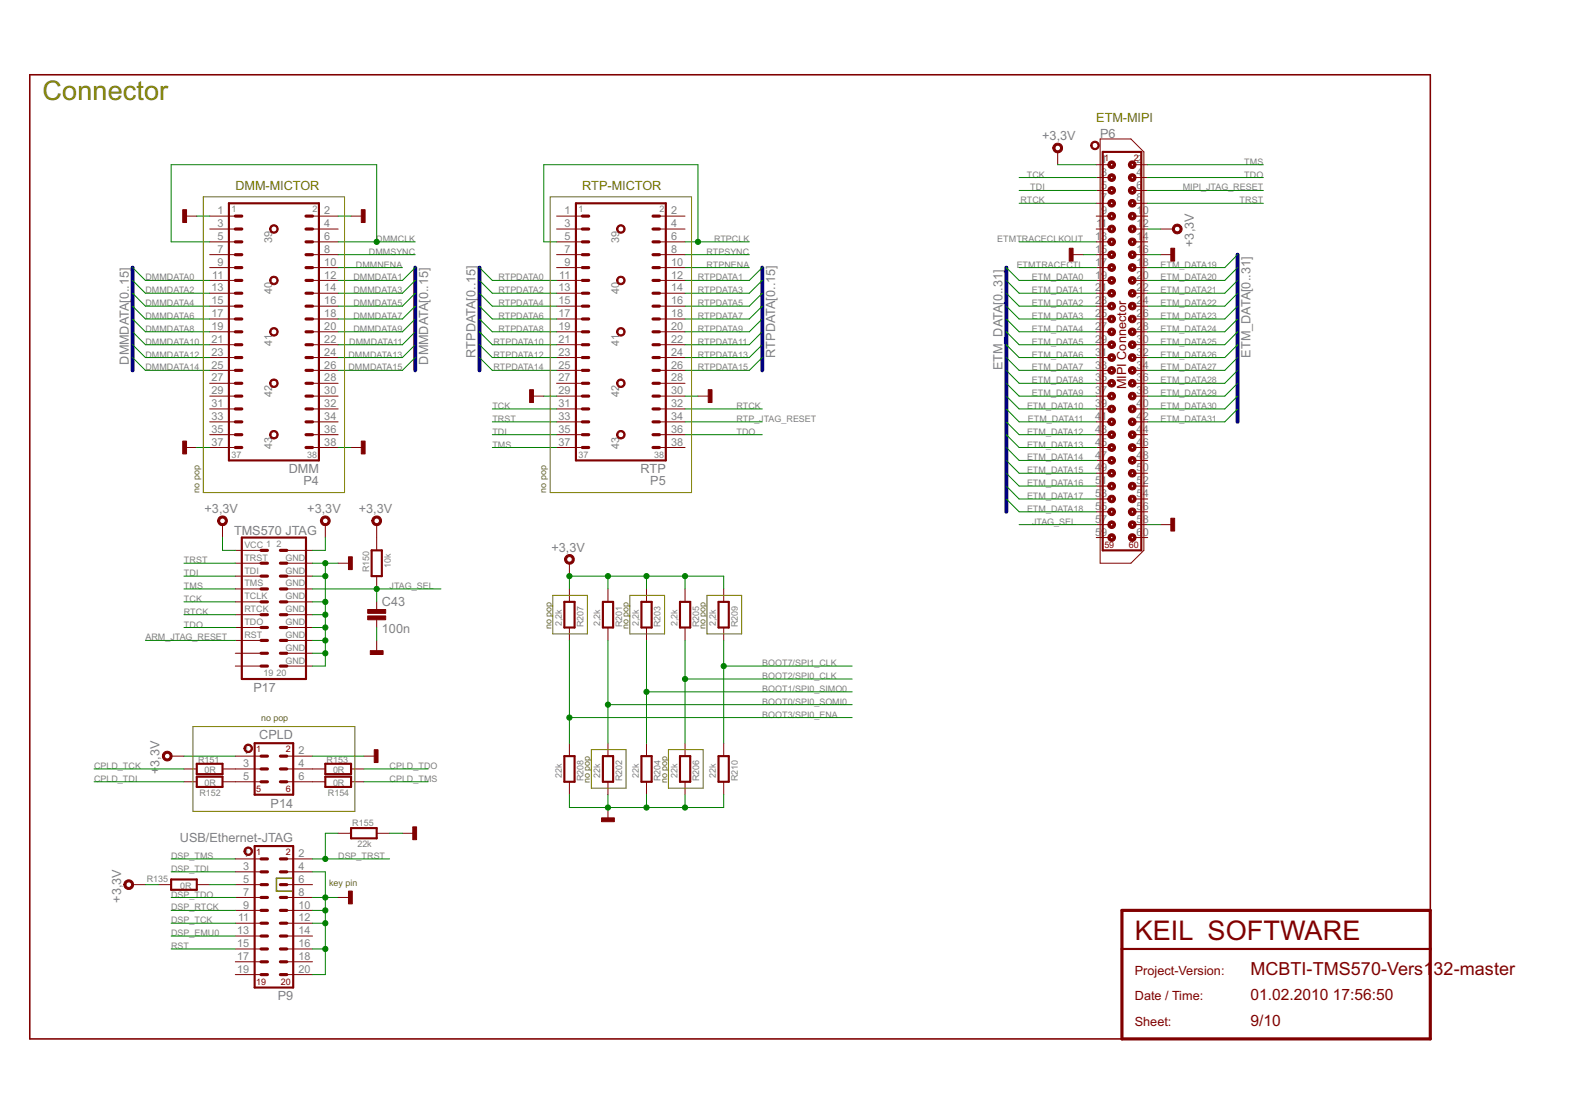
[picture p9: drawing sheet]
<svg xmlns="http://www.w3.org/2000/svg" width="297mm" height="210mm" viewBox="0 0 297 210" stroke-linecap="round" stroke-linejoin="round" font-family="sans-serif">
<defs><g id="words">
<text font-size="5.7" fill="#808000" x="8" y="18.9">Connector</text>
<text font-size="5.7" fill="#800000" x="213.7" y="176.9">KEIL SOFTWARE</text>
<g font-size="3.8" fill="#800000">
<text x="235.5" y="183.5">MCBTI-TMS570-Vers1</text>
<text x="270" y="183.5">32-master</text>
</g>
<g font-size="3.3" fill="#800000">
<text x="235.5" y="188.3">01.02.2010</text>
<text x="251" y="188.3">17:56:50</text>
<text x="235.5" y="193.2">9/10</text>
</g>
<g font-size="2.7" fill="#808000">
<text x="206.5" y="23">ETM-MIPI</text>
<text x="44.3" y="35.8">DMM-MICTOR</text>
<text x="109.7" y="35.8">RTP-MICTOR</text>
</g>
<g font-size="2.7" fill="#808080">
<text x="196.3" y="26.4">+3,3V</text>
<text x="207.2" y="25.9">P6</text>
<text x="224.9" y="46.5" transform="rotate(-90 224.9 46.5)">+3,3V</text>
<text x="24.2" y="68.7" transform="rotate(-90 24.2 68.7)">DMMDATA[0..15]</text>
<text x="80.6" y="68.7" transform="rotate(-90 80.6 68.7)">DMMDATA[0..15]</text>
<text x="89.6" y="67.3" transform="rotate(-90 89.6 67.3)">RTPDATA[0..15]</text>
<text x="146" y="67.3" transform="rotate(-90 146 67.3)">RTPDATA[0..15]</text>
<text x="188.8" y="69.7" transform="rotate(-90 188.8 69.7)">ETM_DATA[0..31]</text>
<text x="235.5" y="67.3" transform="rotate(-90 235.5 67.3)">ETM_DATA[0..31]</text>
<text x="54.4" y="89.1">DMM</text>
<text x="120.7" y="89.1">RTP</text>
<text x="57.1" y="91.3">P4</text>
<text x="122.5" y="91.3">P5</text>
<text x="38.5" y="96.6">+3,3V</text>
<text x="44.1" y="100.7">TMS570 JTAG</text>
<text x="57.9" y="96.6">+3,3V</text>
<text x="67.6" y="96.6">+3,3V</text>
<text x="103.9" y="103.9">+3,3V</text>
<text x="71.9" y="119.1">100n</text>
<text x="71.9" y="114">C43</text>
<text x="47.7" y="130.2">P17</text>
<text x="48.8" y="139.2">CPLD</text>
<text x="30.1" y="145.7" transform="rotate(-90 30.1 145.7)">+</text>
<text x="30.1" y="144.3" transform="rotate(-90 30.1 144.3)">3,3V</text>
<text x="51" y="152">P14</text>
<text x="33.9" y="158.6">USB/Ethernet-JTAG</text>
<text x="22.8" y="169.9" transform="rotate(-90 22.8 169.9)">+3,3V</text>
<text x="52.3" y="188.3">P9</text>
</g>
<g font-size="2.7" fill="#800000">
<text x="212.2" y="73.3" transform="rotate(-90 212.2 73.3)">MIPI Connector</text>
<text x="213.7" y="183.5">Project-Version:</text>
<text x="213.7" y="188.3">Date / Time:</text>
<text x="213.7" y="193.2">Sheet:</text>
</g>
<g font-size="2.3" fill="#808080">
<text x="207.4" y="30.7">1</text>
<text x="207.4" y="33.1">3</text>
<text x="207.4" y="35.5">5</text>
<text x="214.1" y="30.7">2</text>
<text x="214.1" y="33.1">4</text>
<text x="214.1" y="35.5">6</text>
<text x="41" y="40.4">1</text>
<text x="61.1" y="40.4">2</text>
<text x="106.3" y="40.4">1</text>
<text x="126.4" y="40.4">2</text>
<text x="207.4" y="37.9">7</text>
<text x="207.4" y="40.4">9</text>
<text x="214.1" y="37.9">8</text>
<text x="214.1" y="40.4">1</text>
<text x="215.2" y="40.4">0</text>
<text x="41" y="42.8">3</text>
<text x="41" y="45.2">5</text>
<text x="41" y="47.6">7</text>
<text x="51.3" y="45.7" transform="rotate(-90 51.3 45.7)">39</text>
<text x="61.1" y="42.8">4</text>
<text x="61.1" y="45.2">6</text>
<text x="61.1" y="47.6">8</text>
<text x="106.3" y="42.8">3</text>
<text x="106.3" y="45.2">5</text>
<text x="106.3" y="47.6">7</text>
<text x="116.6" y="45.7" transform="rotate(-90 116.6 45.7)">39</text>
<text x="126.4" y="42.8">4</text>
<text x="126.4" y="45.2">6</text>
<text x="126.4" y="47.6">8</text>
<text x="206.3" y="45.2">1</text>
<text x="206.3" y="47.6">1</text>
<text x="206.5" y="42.8">1</text>
<text x="207.4" y="45.2">3</text>
<text x="207.4" y="47.6">5</text>
<text x="207.4" y="42.8">1</text>
<text x="214.1" y="42.8">1</text>
<text x="214.1" y="45.2">1</text>
<text x="214.1" y="47.6">1</text>
<text x="215.2" y="42.8">2</text>
<text x="215.2" y="45.2">4</text>
<text x="215.2" y="47.6">6</text>
<text x="40" y="52.5">11</text>
<text x="41" y="50">9</text>
<text x="61.1" y="50">10</text>
<text x="61.1" y="52.5">12</text>
<text x="105.3" y="52.5">11</text>
<text x="106.3" y="50">9</text>
<text x="126.4" y="50">10</text>
<text x="126.4" y="52.5">12</text>
<text x="206.3" y="50">1</text>
<text x="206.3" y="52.5">1</text>
<text x="207.4" y="50">7</text>
<text x="207.4" y="52.5">9</text>
<text x="214.1" y="50">1</text>
<text x="214.1" y="52.5">2</text>
<text x="215.2" y="50">8</text>
<text x="215.2" y="52.5">0</text>
<text x="39.8" y="54.9">13</text>
<text x="39.8" y="57.3">15</text>
<text x="39.8" y="59.7">17</text>
<text x="51.3" y="55.4" transform="rotate(-90 51.3 55.4)">40</text>
<text x="61.1" y="54.9">14</text>
<text x="61.1" y="57.3">16</text>
<text x="61.1" y="59.7">18</text>
<text x="105.2" y="54.9">13</text>
<text x="105.2" y="57.3">15</text>
<text x="105.2" y="59.7">17</text>
<text x="116.6" y="55.4" transform="rotate(-90 116.6 55.4)">40</text>
<text x="126.4" y="54.9">14</text>
<text x="126.4" y="57.3">16</text>
<text x="126.4" y="59.7">18</text>
<text x="206.3" y="54.9">2</text>
<text x="206.3" y="57.3">2</text>
<text x="206.3" y="59.7">2</text>
<text x="207.4" y="54.9">1</text>
<text x="207.4" y="57.3">3</text>
<text x="207.4" y="59.7">5</text>
<text x="214.1" y="54.9">2</text>
<text x="214.1" y="57.3">2</text>
<text x="214.1" y="59.7">2</text>
<text x="215.2" y="54.9">2</text>
<text x="215.2" y="57.3">4</text>
<text x="215.2" y="59.7">6</text>
<text x="39.8" y="62.1">19</text>
<text x="39.8" y="64.6">21</text>
<text x="51.3" y="65.1" transform="rotate(-90 51.3 65.1)">41</text>
<text x="61.1" y="62.1">20</text>
<text x="61.1" y="64.6">22</text>
<text x="105.2" y="62.1">19</text>
<text x="105.2" y="64.6">21</text>
<text x="116.6" y="65.1" transform="rotate(-90 116.6 65.1)">41</text>
<text x="126.4" y="62.1">20</text>
<text x="126.4" y="64.6">22</text>
<text x="206.3" y="62.1">2</text>
<text x="206.3" y="64.6">2</text>
<text x="207.4" y="62.1">7</text>
<text x="207.4" y="64.6">9</text>
<text x="214.1" y="62.1">2</text>
<text x="214.1" y="64.6">3</text>
<text x="215.2" y="62.1">8</text>
<text x="215.2" y="64.6">0</text>
<text x="39.8" y="67">23</text>
<text x="39.8" y="71.8">27</text>
<text x="39.8" y="69.4">25</text>
<text x="61.1" y="67">24</text>
<text x="61.1" y="69.4">26</text>
<text x="61.1" y="71.8">28</text>
<text x="105.2" y="67">23</text>
<text x="105.2" y="71.8">27</text>
<text x="105.2" y="69.4">25</text>
<text x="126.4" y="67">24</text>
<text x="126.4" y="69.4">26</text>
<text x="126.4" y="71.8">28</text>
<text x="206.3" y="67">3</text>
<text x="206.3" y="69.4">3</text>
<text x="206.3" y="71.8">3</text>
<text x="207.4" y="67">1</text>
<text x="207.4" y="69.4">3</text>
<text x="207.4" y="71.8">5</text>
<text x="214.1" y="67">3</text>
<text x="214.1" y="69.4">3</text>
<text x="214.1" y="71.8">3</text>
<text x="215.2" y="67">2</text>
<text x="215.2" y="69.4">4</text>
<text x="215.2" y="71.8">6</text>
<text x="39.8" y="74.2">29</text>
<text x="39.8" y="76.7">31</text>
<text x="51.3" y="74.8" transform="rotate(-90 51.3 74.8)">42</text>
<text x="61.1" y="74.2">30</text>
<text x="61.1" y="76.7">32</text>
<text x="105.2" y="74.2">29</text>
<text x="105.2" y="76.7">31</text>
<text x="116.6" y="74.8" transform="rotate(-90 116.6 74.8)">42</text>
<text x="126.4" y="74.2">30</text>
<text x="126.4" y="76.7">32</text>
<text x="206.3" y="74.2">3</text>
<text x="206.3" y="76.7">3</text>
<text x="207.4" y="74.2">7</text>
<text x="207.4" y="76.7">9</text>
<text x="214.1" y="74.2">3</text>
<text x="214.1" y="76.7">4</text>
<text x="215.2" y="74.2">8</text>
<text x="215.2" y="76.7">0</text>
<text x="39.8" y="79.1">33</text>
<text x="39.8" y="81.5">35</text>
<text x="39.8" y="83.9">37</text>
<text x="61.1" y="79.1">34</text>
<text x="61.1" y="81.5">36</text>
<text x="61.1" y="83.9">38</text>
<text x="105.2" y="79.1">33</text>
<text x="105.2" y="81.5">35</text>
<text x="105.2" y="83.9">37</text>
<text x="126.4" y="79.1">34</text>
<text x="126.4" y="81.5">36</text>
<text x="126.4" y="83.9">38</text>
<text x="206.3" y="79.1">4</text>
<text x="206.3" y="81.5">4</text>
<text x="206.3" y="83.9">4</text>
<text x="207.4" y="79.1">1</text>
<text x="207.4" y="81.5">3</text>
<text x="207.4" y="83.9">5</text>
<text x="214.1" y="79.1">4</text>
<text x="214.1" y="81.5">4</text>
<text x="214.1" y="83.9">4</text>
<text x="215.2" y="79.1">2</text>
<text x="215.2" y="81.5">4</text>
<text x="215.2" y="83.9">6</text>
<text x="51.3" y="84.5" transform="rotate(-90 51.3 84.5)">43</text>
<text x="116.6" y="84.5" transform="rotate(-90 116.6 84.5)">43</text>
<text x="206.3" y="86.3">4</text>
<text x="206.3" y="88.8">4</text>
<text x="207.4" y="86.3">7</text>
<text x="207.4" y="88.8">9</text>
<text x="214.1" y="86.3">4</text>
<text x="214.1" y="88.8">5</text>
<text x="215.2" y="86.3">8</text>
<text x="215.2" y="88.8">0</text>
<text x="206.3" y="91.2">5</text>
<text x="206.3" y="93.6">5</text>
<text x="207.4" y="91.2">1</text>
<text x="207.4" y="93.6">3</text>
<text x="214.1" y="91.2">5</text>
<text x="214.1" y="93.6">5</text>
<text x="215.2" y="91.2">2</text>
<text x="215.2" y="93.6">4</text>
<text x="206.3" y="96">5</text>
<text x="206.3" y="98.4">5</text>
<text x="206.3" y="100.9">5</text>
<text x="207.4" y="96">5</text>
<text x="207.4" y="98.4">7</text>
<text x="207.4" y="100.9">9</text>
<text x="214.1" y="96">5</text>
<text x="214.1" y="98.4">5</text>
<text x="214.1" y="100.9">6</text>
<text x="215.2" y="96">6</text>
<text x="215.2" y="98.4">8</text>
<text x="215.2" y="100.9">0</text>
<text x="45.8" y="142">1</text>
<text x="56.2" y="142">2</text>
<text x="45.8" y="144.4">3</text>
<text x="45.8" y="146.8">5</text>
<text x="56.2" y="144.4">4</text>
<text x="56.2" y="146.8">6</text>
<text x="45.8" y="161.4">1</text>
<text x="56.2" y="161.4">2</text>
<text x="45.8" y="163.8">3</text>
<text x="45.8" y="166.2">5</text>
<text x="56.2" y="163.8">4</text>
<text x="56.2" y="166.2">6</text>
<text x="44.8" y="173.5">11</text>
<text x="45.8" y="168.6">7</text>
<text x="45.8" y="171">9</text>
<text x="56.2" y="168.6">8</text>
<text x="56.2" y="171">10</text>
<text x="56.2" y="173.5">12</text>
<text x="44.7" y="175.9">13</text>
<text x="44.7" y="178.3">15</text>
<text x="56.2" y="175.9">14</text>
<text x="56.2" y="178.3">16</text>
<text x="44.7" y="180.7">17</text>
<text x="44.7" y="183.1">19</text>
<text x="56.2" y="180.7">18</text>
<text x="56.2" y="183.1">20</text>
</g>
<g font-size="1.9" fill="#808080">
<text x="193.4" y="33.4">TCK</text>
<text x="194.1" y="35.8">TDI</text>
<text x="222.8" y="35.8">MIPI_JTAG_RESET</text>
<text x="234.4" y="31">TMS</text>
<text x="234.4" y="33.4">TDO</text>
<text x="43.6" y="40">1</text>
<text x="58.9" y="40">2</text>
<text x="109" y="40">1</text>
<text x="124.2" y="40">2</text>
<text x="192.2" y="38.3">RTCK</text>
<text x="233.5" y="38.3">TRST</text>
<text x="69.5" y="48">DMMSYNC</text>
<text x="70.9" y="45.5">DMMCLK</text>
<text x="133.1" y="48">RTPSYNC</text>
<text x="134.5" y="45.5">RTPCLK</text>
<text x="187.8" y="45.5">ETMTRACECLKOUT</text>
<text x="27.4" y="52.8">DMMDATA0</text>
<text x="66.6" y="52.8">DMMDATA1</text>
<text x="67" y="50.4">DMMNENA</text>
<text x="93.9" y="52.8">RTPDATA0</text>
<text x="131.5" y="52.8">RTPDATA1</text>
<text x="133.1" y="50.4">RTPNENA</text>
<text x="191.5" y="50.4">ETMTRACECTL</text>
<text x="194.4" y="52.8">ETM_DATA0</text>
<text x="218.6" y="50.4">ETM_DATA19</text>
<text x="218.6" y="52.8">ETM_DATA20</text>
<text x="27.4" y="55.2">DMMDATA2</text>
<text x="27.4" y="57.6">DMMDATA4</text>
<text x="66.6" y="55.2">DMMDATA3</text>
<text x="66.6" y="57.6">DMMDATA5</text>
<text x="93.9" y="55.2">RTPDATA2</text>
<text x="93.9" y="57.6">RTPDATA4</text>
<text x="131.5" y="55.2">RTPDATA3</text>
<text x="131.5" y="57.6">RTPDATA5</text>
<text x="194.4" y="55.2">ETM_DATA1</text>
<text x="194.4" y="57.6">ETM_DATA2</text>
<text x="218.6" y="55.2">ETM_DATA21</text>
<text x="218.6" y="57.6">ETM_DATA22</text>
<text x="27.4" y="60.1">DMMDATA6</text>
<text x="27.4" y="62.5">DMMDATA8</text>
<text x="27.4" y="64.9">DMMDATA10</text>
<text x="65.8" y="64.9">DMMDATA11</text>
<text x="66.6" y="60.1">DMMDATA7</text>
<text x="66.6" y="62.5">DMMDATA9</text>
<text x="93" y="64.9">RTPDATA10</text>
<text x="93.9" y="60.1">RTPDATA6</text>
<text x="93.9" y="62.5">RTPDATA8</text>
<text x="131.5" y="60.1">RTPDATA7</text>
<text x="131.5" y="62.5">RTPDATA9</text>
<text x="131.5" y="64.9">RTPDATA11</text>
<text x="194.4" y="60.1">ETM_DATA3</text>
<text x="194.4" y="62.5">ETM_DATA4</text>
<text x="194.4" y="64.9">ETM_DATA5</text>
<text x="218.6" y="60.1">ETM_DATA23</text>
<text x="218.6" y="64.9">ETM_DATA25</text>
<text x="218.6" y="62.5">ETM_DATA24</text>
<text x="27.4" y="67.3">DMMDATA12</text>
<text x="27.4" y="69.7">DMMDATA14</text>
<text x="65.6" y="67.3">DMMDATA13</text>
<text x="65.6" y="69.7">DMMDATA15</text>
<text x="93" y="67.3">RTPDATA12</text>
<text x="93" y="69.7">RTPDATA14</text>
<text x="131.5" y="69.7">RTPDATA15</text>
<text x="131.5" y="67.3">RTPDATA13</text>
<text x="194.4" y="69.7">ETM_DATA7</text>
<text x="194.4" y="67.3">ETM_DATA6</text>
<text x="218.6" y="67.3">ETM_DATA26</text>
<text x="218.6" y="69.7">ETM_DATA27</text>
<text x="92.7" y="77">TCK</text>
<text x="138.7" y="77">RTCK</text>
<text x="193.4" y="77">ETM_DATA10</text>
<text x="194.4" y="72.2">ETM_DATA8</text>
<text x="194.4" y="74.6">ETM_DATA9</text>
<text x="218.6" y="72.2">ETM_DATA28</text>
<text x="218.6" y="74.6">ETM_DATA29</text>
<text x="218.6" y="77">ETM_DATA30</text>
<text x="92.7" y="79.4">TRST</text>
<text x="92.7" y="81.8">TDI</text>
<text x="138.7" y="81.8">TDO</text>
<text x="138.7" y="79.4">RTP_JTAG_RESET</text>
<text x="193.4" y="81.8">ETM_DATA12</text>
<text x="193.6" y="79.4">ETM_DATA11</text>
<text x="218.6" y="79.4">ETM_DATA31</text>
<text x="43.6" y="86.2">37</text>
<text x="57.9" y="86.2">38</text>
<text x="92.7" y="84.3">TMS</text>
<text x="109" y="86.2">37</text>
<text x="123.2" y="86.2">38</text>
<text x="193.4" y="84.3">ETM_DATA13</text>
<text x="193.4" y="86.7">ETM_DATA14</text>
<text x="193.4" y="89.1">ETM_DATA15</text>
<text x="193.4" y="91.5">ETM_DATA16</text>
<text x="193.4" y="93.9">ETM_DATA17</text>
<text x="193.4" y="96.4">ETM_DATA18</text>
<text x="194.4" y="98.8">JTAG_SEL</text>
<text x="34.7" y="106">TRST</text>
<text x="46" y="103.1">VCC 1</text>
<text x="46" y="105.6">TRST</text>
<text x="46" y="108">TDI</text>
<text x="52.1" y="102.9">2</text>
<text x="53.8" y="105.6">GND</text>
<text x="53.8" y="108">GND</text>
<text x="69.5" y="107.7" transform="rotate(-90 69.5 107.7)">R150</text>
<text x="73.6" y="107" transform="rotate(-90 73.6 107)">10k</text>
<text x="34.7" y="110.9">TMS</text>
<text x="34.7" y="113.3">TCK</text>
<text x="34.7" y="108.5">TDI</text>
<text x="46" y="110.4">TMS</text>
<text x="46" y="112.8">TCLK</text>
<text x="53.8" y="110.4">GND</text>
<text x="53.8" y="112.8">GND</text>
<text x="73.4" y="110.9">JTAG_SEL</text>
<text x="34.7" y="118.1">TDO</text>
<text x="34.7" y="115.7">RTCK</text>
<text x="46" y="115.2">RTCK</text>
<text x="46" y="117.7">TDO</text>
<text x="53.8" y="115.2">GND</text>
<text x="53.8" y="117.7">GND</text>
<text x="105.8" y="117.9" transform="rotate(-90 105.8 117.9)">2,2k</text>
<text x="109.9" y="118" transform="rotate(-90 109.9 118)">R207</text>
<text x="113.1" y="117.9" transform="rotate(-90 113.1 117.9)">2,2k</text>
<text x="117.2" y="118" transform="rotate(-90 117.2 118)">R201</text>
<text x="120.3" y="117.9" transform="rotate(-90 120.3 117.9)">2,2k</text>
<text x="124.4" y="118" transform="rotate(-90 124.4 118)">R203</text>
<text x="127.6" y="117.9" transform="rotate(-90 127.6 117.9)">2,2k</text>
<text x="131.7" y="118" transform="rotate(-90 131.7 118)">R205</text>
<text x="134.8" y="117.9" transform="rotate(-90 134.8 117.9)">2,2k</text>
<text x="139" y="118" transform="rotate(-90 139 118)">R209</text>
<text x="27.4" y="120.6">ARM_JTAG_RESET</text>
<text x="46" y="120.1">RST</text>
<text x="53.8" y="120.1">GND</text>
<text x="53.8" y="122.5">GND</text>
<text x="53.8" y="124.9">GND</text>
<text x="143.6" y="125.4">BOOT7/SPI1_CLK</text>
<text x="49.7" y="127.3">19</text>
<text x="52.1" y="127.3">20</text>
<text x="143.6" y="127.8">BOOT2/SPI0_CLK</text>
<text x="143.6" y="130.2">BOOT1/SPI0_SIMO0</text>
<text x="143.6" y="132.7">BOOT0/SPI0_SOMI0</text>
<text x="143.6" y="135.1">BOOT3/SPI0_ENA</text>
<text x="37.3" y="143.5">R151</text>
<text x="61.5" y="143.5">R153</text>
<text x="17.7" y="147.2">CPLD_TDI</text>
<text x="17.7" y="144.8">CPLD_TCK</text>
<text x="37.6" y="149.8">R152</text>
<text x="38.5" y="145.5">0R</text>
<text x="38.5" y="147.9">0R</text>
<text x="61.8" y="149.8">R154</text>
<text x="62.7" y="145.5">0R</text>
<text x="62.7" y="147.9">0R</text>
<text x="73.4" y="144.8">CPLD_TDO</text>
<text x="73.4" y="147.2">CPLD_TMS</text>
<text x="105.8" y="146.5" transform="rotate(-90 105.8 146.5)">22k</text>
<text x="109.9" y="147.1" transform="rotate(-90 109.9 147.1)">R208</text>
<text x="113.1" y="146.5" transform="rotate(-90 113.1 146.5)">22k</text>
<text x="117.2" y="147.1" transform="rotate(-90 117.2 147.1)">R202</text>
<text x="120.3" y="146.5" transform="rotate(-90 120.3 146.5)">22k</text>
<text x="124.4" y="147.1" transform="rotate(-90 124.4 147.1)">R204</text>
<text x="127.6" y="146.5" transform="rotate(-90 127.6 146.5)">22k</text>
<text x="131.7" y="147.1" transform="rotate(-90 131.7 147.1)">R206</text>
<text x="134.8" y="146.5" transform="rotate(-90 134.8 146.5)">22k</text>
<text x="139" y="147.1" transform="rotate(-90 139 147.1)">R210</text>
<text x="66.4" y="155.4">R155</text>
<text x="32.2" y="161.7">DSP_TMS</text>
<text x="63.7" y="161.7">DSP_TRST</text>
<text x="67.3" y="159.5">22k</text>
<text x="27.6" y="166.1">R135</text>
<text x="32.2" y="164.1">DSP_TDI</text>
<text x="33.9" y="167.3">0R</text>
<text x="32.2" y="169">DSP_TDO</text>
<text x="32.2" y="173.8">DSP_TCK</text>
<text x="32.2" y="171.4">DSP_RTCK</text>
<text x="32.2" y="176.2">DSP_EMU0</text>
<text x="32.2" y="178.6">RST</text>
</g>
<g font-size="1.9" fill="#800000">
<text x="208" y="30.3">1</text>
<text x="213.5" y="30.3">2</text>
<text x="208" y="103.1">59</text>
<text x="212.6" y="103.1">60</text>
<text x="48.2" y="141.6">1</text>
<text x="53.8" y="141.6">2</text>
<text x="48.2" y="149.1">5</text>
<text x="53.8" y="149.1">6</text>
<text x="48.2" y="161">1</text>
<text x="53.8" y="161">2</text>
<text x="48.3" y="185.4">19</text>
<text x="52.9" y="185.4">20</text>
</g>
<g font-size="1.9" fill="#808000">
<text x="37.6" y="92.7" transform="rotate(-90 37.6 92.7)">no pop</text>
<text x="102.9" y="92.7" transform="rotate(-90 102.9 92.7)">no pop</text>
<text x="103.9" y="118.4" transform="rotate(-90 103.9 118.4)">no pop</text>
<text x="118.4" y="118.4" transform="rotate(-90 118.4 118.4)">no pop</text>
<text x="132.9" y="118.4" transform="rotate(-90 132.9 118.4)">no pop</text>
<text x="49.2" y="135.8">no pop</text>
<text x="111.1" y="147.5" transform="rotate(-90 111.1 147.5)">no pop</text>
<text x="125.7" y="147.5" transform="rotate(-90 125.7 147.5)">no pop</text>
<text x="62" y="166.8">key pin</text>
</g>
</g></defs>
<g fill="#800000" stroke="#800000" stroke-width=".3">
<path d="M5.6 14.1v181.5z"/>
<path d="M5.6 14.1h263.8z"/>
<path d="M269.4 14.1v157.3z"/>
<path d="M5.6 195.6h205.7z"/>
</g>
<g fill="#800000" stroke="#800000" stroke-width=".59">
<path d="M211.3 178.6v17z"/>
<path d="M211.3 171.4v7.2z"/>
<path d="M211.3 171.4h58.1z"/>
<path d="M269.4 171.4v7.2z"/>
<path d="M269.4 178.6v17z"/>
<path d="M211.3 195.6h58.1z"/>
<path d="M57.6 50.4h1.3z"/>
<path d="M57.6 47.9h1.3z"/>
<path d="M57.6 45.5h1.3z"/>
<path d="M57.6 43.1h1.3z"/>
<path d="M57.6 40.7h1.3z"/>
<path d="M44.3 50.4h1.3z"/>
<path d="M44.3 47.9h1.3z"/>
<path d="M44.3 45.5h1.3z"/>
<path d="M44.3 43.1h1.3z"/>
<path d="M44.3 40.7h1.3z"/>
<path d="M57.6 52.8h1.3z"/>
<path d="M57.6 55.2h1.3z"/>
<path d="M57.6 57.6h1.3z"/>
<path d="M57.6 60h1.3z"/>
<path d="M57.6 62.5h1.3z"/>
<path d="M44.3 52.8h1.3z"/>
<path d="M44.3 55.2h1.3z"/>
<path d="M44.3 57.6h1.3z"/>
<path d="M44.3 60h1.3z"/>
<path d="M44.3 62.5h1.3z"/>
<path d="M44.3 64.9h1.3z"/>
<path d="M44.3 67.3h1.3z"/>
<path d="M44.3 69.7h1.3z"/>
<path d="M44.3 72.2h1.3z"/>
<path d="M44.3 74.6h1.3z"/>
<path d="M44.3 77h1.3z"/>
<path d="M44.3 81.8h1.3z"/>
<path d="M44.3 84.2h1.3z"/>
<path d="M44.3 79.4h1.3z"/>
<path d="M57.6 64.9h1.3z"/>
<path d="M57.6 67.3h1.3z"/>
<path d="M57.6 69.7h1.3z"/>
<path d="M57.6 72.2h1.3z"/>
<path d="M57.6 74.6h1.3z"/>
<path d="M57.6 77h1.3z"/>
<path d="M57.6 79.4h1.3z"/>
<path d="M57.6 81.8h1.3z"/>
<path d="M57.6 84.2h1.3z"/>
<path d="M123 50.4h1.2z"/>
<path d="M123 47.9h1.2z"/>
<path d="M123 45.5h1.2z"/>
<path d="M123 43.1h1.2z"/>
<path d="M123 40.7h1.2z"/>
<path d="M109.7 50.4h1.2z"/>
<path d="M109.7 47.9h1.2z"/>
<path d="M109.7 45.5h1.2z"/>
<path d="M109.7 43.1h1.2z"/>
<path d="M109.7 40.7h1.2z"/>
<path d="M123 52.8h1.2z"/>
<path d="M123 55.2h1.2z"/>
<path d="M123 57.6h1.2z"/>
<path d="M123 60h1.2z"/>
<path d="M123 62.5h1.2z"/>
<path d="M109.7 52.8h1.2z"/>
<path d="M109.7 55.2h1.2z"/>
<path d="M109.7 57.6h1.2z"/>
<path d="M109.7 60h1.2z"/>
<path d="M109.7 62.5h1.2z"/>
<path d="M109.7 64.9h1.2z"/>
<path d="M109.7 67.3h1.2z"/>
<path d="M109.7 69.7h1.2z"/>
<path d="M109.7 72.2h1.2z"/>
<path d="M109.7 74.6h1.2z"/>
<path d="M109.7 77h1.2z"/>
<path d="M109.7 81.8h1.2z"/>
<path d="M109.7 84.2h1.2z"/>
<path d="M109.7 79.4h1.2z"/>
<path d="M123 64.9h1.2z"/>
<path d="M123 67.3h1.2z"/>
<path d="M123 69.7h1.2z"/>
<path d="M123 72.2h1.2z"/>
<path d="M123 74.6h1.2z"/>
<path d="M123 77h1.2z"/>
<path d="M123 79.4h1.2z"/>
<path d="M123 81.8h1.2z"/>
<path d="M123 84.2h1.2z"/>
<path d="M49.2 147.2h1.2z"/>
<path d="M49.2 144.8h1.2z"/>
<path d="M49.2 142.3h1.2z"/>
<path d="M52.8 147.2h1.2z"/>
<path d="M52.8 144.8h1.2z"/>
<path d="M52.8 142.3h1.2z"/>
<path d="M49.2 113.3h1.2z"/>
<path d="M49.2 110.9h1.2z"/>
<path d="M49.2 108.5h1.2z"/>
<path d="M49.2 106h1.2z"/>
<path d="M49.2 103.6h1.2z"/>
<path d="M52.8 113.3h1.2z"/>
<path d="M52.8 110.9h1.2z"/>
<path d="M52.8 108.5h1.2z"/>
<path d="M52.8 106h1.2z"/>
<path d="M52.8 103.6h1.2z"/>
<path d="M49.2 115.7h1.2z"/>
<path d="M49.2 118.1h1.2z"/>
<path d="M49.2 120.6h1.2z"/>
<path d="M49.2 123h1.2z"/>
<path d="M49.2 125.4h1.2z"/>
<path d="M52.8 115.7h1.2z"/>
<path d="M52.8 118.1h1.2z"/>
<path d="M52.8 120.6h1.2z"/>
<path d="M52.8 123h1.2z"/>
<path d="M52.8 125.4h1.2z"/>
<path d="M49.2 171.4h1.2z"/>
<path d="M49.2 169h1.2z"/>
<path d="M49.2 166.5h1.2z"/>
<path d="M49.2 164.1h1.2z"/>
<path d="M49.2 161.7h1.2z"/>
<path d="M52.8 171.4h1.2z"/>
<path d="M52.8 169h1.2z"/>
<path d="M52.8 166.5h1.2z"/>
<path d="M52.8 164.1h1.2z"/>
<path d="M52.8 161.7h1.2z"/>
<path d="M52.8 173.8h1.2z"/>
<path d="M52.8 176.2h1.2z"/>
<path d="M52.8 178.6h1.2z"/>
<path d="M52.8 181.1h1.2z"/>
<path d="M52.8 183.5h1.2z"/>
<path d="M49.2 173.8h1.2z"/>
<path d="M49.2 176.2h1.2z"/>
<path d="M49.2 178.6h1.2z"/>
<path d="M49.2 181.1h1.2z"/>
<path d="M49.2 183.5h1.2z"/>
</g>
<g fill="#800000" stroke="#800000" stroke-width=".4">
<path d="M211.3 178.6h58.1z"/>
<path d="M43.1 38.3h17z"/>
<path d="M60.1 38.3v48.4z"/>
<path d="M43.1 86.7h17z"/>
<path d="M43.1 38.3v48.4z"/>
<path d="M108.5 38.3h16.9z"/>
<path d="M125.4 38.3v48.4z"/>
<path d="M108.5 86.7h16.9z"/>
<path d="M108.5 38.3v48.4z"/>
<path d="M207.7 28.6h7.3z"/>
<path d="M215 28.6v75z"/>
<path d="M207.7 28.6v75z"/>
<path d="M207.7 103.6h7.3z"/>
<path d="M48 139.9h7.2z"/>
<path d="M55.2 139.9v9.7z"/>
<path d="M48 139.9v9.7z"/>
<path d="M48 149.6h7.2z"/>
<path d="M45.6 101.2h12z"/>
<path d="M57.6 101.2v26.6z"/>
<path d="M45.6 127.8h12z"/>
<path d="M45.6 101.2v26.6z"/>
<path d="M106.3 113.3v4.8z"/>
<path d="M106.3 113.3h1.9z"/>
<path d="M108.2 113.3v4.8z"/>
<path d="M106.3 118.1h1.9z"/>
<path d="M113.6 113.3v4.8z"/>
<path d="M113.6 113.3h1.9z"/>
<path d="M115.5 113.3v4.8z"/>
<path d="M113.6 118.1h1.9z"/>
<path d="M128.1 113.3v4.8z"/>
<path d="M128.1 113.3h1.9z"/>
<path d="M130 113.3v4.8z"/>
<path d="M128.1 118.1h1.9z"/>
<path d="M120.8 113.3v4.8z"/>
<path d="M120.8 113.3h1.9z"/>
<path d="M122.7 113.3v4.8z"/>
<path d="M120.8 118.1h1.9z"/>
<path d="M135.3 113.3v4.8z"/>
<path d="M135.3 113.3h2z"/>
<path d="M137.3 113.3v4.8z"/>
<path d="M135.3 118.1h2z"/>
<path d="M113.6 142.3v4.9z"/>
<path d="M113.6 142.3h1.9z"/>
<path d="M115.5 142.3v4.9z"/>
<path d="M113.6 147.2h1.9z"/>
<path d="M128.1 142.3v4.9z"/>
<path d="M128.1 142.3h1.9z"/>
<path d="M130 142.3v4.9z"/>
<path d="M128.1 147.2h1.9z"/>
<path d="M120.8 142.3v4.9z"/>
<path d="M120.8 142.3h1.9z"/>
<path d="M122.7 142.3v4.9z"/>
<path d="M120.8 147.2h1.9z"/>
<path d="M135.3 142.3v4.9z"/>
<path d="M135.3 142.3h2z"/>
<path d="M137.3 142.3v4.9z"/>
<path d="M135.3 147.2h2z"/>
<path d="M106.3 142.3v4.9z"/>
<path d="M106.3 142.3h1.9z"/>
<path d="M108.2 142.3v4.9z"/>
<path d="M106.3 147.2h1.9z"/>
<path d="M32.2 167.5h4.9z"/>
<path d="M32.2 165.6v1.9z"/>
<path d="M32.2 165.6h4.9z"/>
<path d="M37.1 165.6v1.9z"/>
<path d="M71.9 103.6v4.9z"/>
<path d="M70 108.5h1.9z"/>
<path d="M70 103.6v4.9z"/>
<path d="M70 103.6h1.9z"/>
<path d="M37.1 145.7h4.8z"/>
<path d="M37.1 143.8v1.9z"/>
<path d="M37.1 143.8h4.8z"/>
<path d="M41.9 143.8v1.9z"/>
<path d="M37.1 148.1h4.8z"/>
<path d="M37.1 146.2v1.9z"/>
<path d="M37.1 146.2h4.8z"/>
<path d="M41.9 146.2v1.9z"/>
<path d="M61.3 145.7h4.8z"/>
<path d="M61.3 143.8v1.9z"/>
<path d="M61.3 143.8h4.8z"/>
<path d="M66.1 143.8v1.9z"/>
<path d="M61.3 148.1h4.8z"/>
<path d="M61.3 146.2v1.9z"/>
<path d="M61.3 146.2h4.8z"/>
<path d="M66.1 146.2v1.9z"/>
<path d="M66.1 157.8h4.9z"/>
<path d="M66.1 155.9v1.9z"/>
<path d="M66.1 155.9h4.9z"/>
<path d="M71 155.9v1.9z"/>
<path d="M48 159.3h7.2z"/>
<path d="M55.2 159.3v26.6z"/>
<path d="M48 159.3v26.6z"/>
<path d="M48 185.9h7.2z"/>
</g>
<g fill="#800000" stroke="#800000" stroke-width=".19">
<path d="M58.9 40.7h4.8z"/>
<path d="M58.9 43.1h4.8z"/>
<path d="M58.9 45.5h4.8z"/>
<path d="M58.9 47.9h4.8z"/>
<path d="M58.9 50.4h4.8z"/>
<path d="M58.9 52.8h4.8z"/>
<path d="M58.9 55.2h4.8z"/>
<path d="M58.9 57.6h4.8z"/>
<path d="M58.9 60h4.8z"/>
<path d="M58.9 62.5h4.8z"/>
<path d="M39.5 40.7h4.8z"/>
<path d="M39.5 43.1h4.8z"/>
<path d="M39.5 45.5h4.8z"/>
<path d="M39.5 47.9h4.8z"/>
<path d="M39.5 50.4h4.8z"/>
<path d="M39.5 52.8h4.8z"/>
<path d="M39.5 55.2h4.8z"/>
<path d="M39.5 57.6h4.8z"/>
<path d="M39.5 60h4.8z"/>
<path d="M39.5 62.5h4.8z"/>
<path d="M39.5 64.9h4.8z"/>
<path d="M39.5 67.3h4.8z"/>
<path d="M39.5 72.2h4.8z"/>
<path d="M39.5 69.7h4.8z"/>
<path d="M39.5 74.6h4.8z"/>
<path d="M39.5 77h4.8z"/>
<path d="M39.5 79.4h4.8z"/>
<path d="M39.5 81.8h4.8z"/>
<path d="M39.5 84.2h4.8z"/>
<path d="M58.9 64.9h4.8z"/>
<path d="M58.9 67.3h4.8z"/>
<path d="M58.9 69.7h4.8z"/>
<path d="M58.9 74.6h4.8z"/>
<path d="M58.9 72.2h4.8z"/>
<path d="M58.9 77h4.8z"/>
<path d="M58.9 79.4h4.8z"/>
<path d="M58.9 81.8h4.8z"/>
<path d="M58.9 84.2h4.8z"/>
<path d="M124.2 40.7h4.8z"/>
<path d="M124.2 43.1h4.8z"/>
<path d="M124.2 45.5h4.8z"/>
<path d="M124.2 47.9h4.8z"/>
<path d="M124.2 50.4h4.8z"/>
<path d="M124.2 52.8h4.8z"/>
<path d="M124.2 55.2h4.8z"/>
<path d="M124.2 57.6h4.8z"/>
<path d="M124.2 60h4.8z"/>
<path d="M124.2 62.5h4.8z"/>
<path d="M104.8 40.7h4.9z"/>
<path d="M104.8 43.1h4.9z"/>
<path d="M104.8 45.5h4.9z"/>
<path d="M104.8 47.9h4.9z"/>
<path d="M104.8 50.4h4.9z"/>
<path d="M104.8 52.8h4.9z"/>
<path d="M104.8 55.2h4.9z"/>
<path d="M104.8 57.6h4.9z"/>
<path d="M104.8 60h4.9z"/>
<path d="M104.8 62.5h4.9z"/>
<path d="M104.8 64.9h4.9z"/>
<path d="M104.8 67.3h4.9z"/>
<path d="M104.8 72.2h4.9z"/>
<path d="M104.8 69.7h4.9z"/>
<path d="M104.8 74.6h4.9z"/>
<path d="M104.8 77h4.9z"/>
<path d="M104.8 79.4h4.9z"/>
<path d="M104.8 81.8h4.9z"/>
<path d="M104.8 84.2h4.9z"/>
<path d="M124.2 64.9h4.8z"/>
<path d="M124.2 67.3h4.8z"/>
<path d="M124.2 69.7h4.8z"/>
<path d="M124.2 74.6h4.8z"/>
<path d="M124.2 72.2h4.8z"/>
<path d="M124.2 77h4.8z"/>
<path d="M124.2 79.4h4.8z"/>
<path d="M124.2 81.8h4.8z"/>
<path d="M124.2 84.2h4.8z"/>
<path d="M131.5 74.6h2.4z"/>
<path d="M100 74.6h2.4z"/>
<path d="M206.5 31h2.4z"/>
<path d="M213.7 31h2.5z"/>
<path d="M206.5 33.4h2.4z"/>
<path d="M213.7 33.4h2.5z"/>
<path d="M206.5 35.9h2.4z"/>
<path d="M213.7 35.9h2.5z"/>
<path d="M206.5 38.3h2.4z"/>
<path d="M213.7 38.3h2.5z"/>
<path d="M206.5 40.7h2.4z"/>
<path d="M213.7 40.7h2.5z"/>
<path d="M206.5 43.1h2.4z"/>
<path d="M213.7 43.1h2.5z"/>
<path d="M206.5 45.5h2.4z"/>
<path d="M213.7 45.5h2.5z"/>
<path d="M206.5 47.9h2.4z"/>
<path d="M213.7 47.9h2.5z"/>
<path d="M206.5 50.4h2.4z"/>
<path d="M213.7 50.4h2.5z"/>
<path d="M206.5 52.8h2.4z"/>
<path d="M213.7 52.8h2.5z"/>
<path d="M206.5 55.2h2.4z"/>
<path d="M213.7 55.2h2.5z"/>
<path d="M206.5 57.6h2.4z"/>
<path d="M213.7 57.6h2.5z"/>
<path d="M206.5 60h2.4z"/>
<path d="M213.7 60h2.5z"/>
<path d="M206.5 62.5h2.4z"/>
<path d="M213.7 62.5h2.5z"/>
<path d="M206.5 64.9h2.4z"/>
<path d="M213.7 64.9h2.5z"/>
<path d="M206.5 67.3h2.4z"/>
<path d="M213.7 67.3h2.5z"/>
<path d="M206.5 69.7h2.4z"/>
<path d="M213.7 69.7h2.5z"/>
<path d="M206.5 72.2h2.4z"/>
<path d="M213.7 72.2h2.5z"/>
<path d="M206.5 74.6h2.4z"/>
<path d="M213.7 74.6h2.5z"/>
<path d="M206.5 77h2.4z"/>
<path d="M213.7 77h2.5z"/>
<path d="M207.2 26.2v79.8z"/>
<path d="M215.5 28.6v75z"/>
<path d="M207.2 26.2h5.8z"/>
<path d="M213 26.2l2.5 2.4z"/>
<path d="M207.2 106h5.8z"/>
<path d="M213 106l2.5-2.4z"/>
<path d="M206.5 79.4h2.4z"/>
<path d="M213.7 79.4h2.5z"/>
<path d="M206.5 81.8h2.4z"/>
<path d="M213.7 81.8h2.5z"/>
<path d="M206.5 84.2h2.4z"/>
<path d="M213.7 84.2h2.5z"/>
<path d="M206.5 86.7h2.4z"/>
<path d="M213.7 86.7h2.5z"/>
<path d="M206.5 89.1h2.4z"/>
<path d="M213.7 89.1h2.5z"/>
<path d="M206.5 91.5h2.4z"/>
<path d="M213.7 91.5h2.5z"/>
<path d="M206.5 93.9h2.4z"/>
<path d="M213.7 93.9h2.5z"/>
<path d="M206.5 96.4h2.4z"/>
<path d="M213.7 96.4h2.5z"/>
<path d="M206.5 98.8h2.4z"/>
<path d="M213.7 98.8h2.5z"/>
<path d="M206.5 101.2h2.4z"/>
<path d="M213.7 101.2h2.5z"/>
<path d="M218.6 43.1h2.4z"/>
<path d="M218.6 47.9h2.4z"/>
<path d="M218.6 98.8h2.4z"/>
<path d="M201.7 47.9h2.4z"/>
<path d="M199.2 28.6v2.4z"/>
<path d="M44.3 142.3h4.9z"/>
<path d="M54 142.3h4.9z"/>
<path d="M44.3 144.8h4.9z"/>
<path d="M54 144.8h4.9z"/>
<path d="M44.3 147.2h4.9z"/>
<path d="M54 147.2h4.9z"/>
<path d="M32.2 142.3h2.4z"/>
<path d="M68.5 142.3h2.5z"/>
<path d="M66.1 40.7h2.4z"/>
<path d="M34.6 40.7h2.5z"/>
<path d="M34.6 84.2h2.5z"/>
<path d="M66.1 84.2h2.4z"/>
<path d="M44.3 103.6h4.9z"/>
<path d="M44.3 106h4.9z"/>
<path d="M44.3 108.5h4.9z"/>
<path d="M44.3 110.9h4.9z"/>
<path d="M44.3 113.3h4.9z"/>
<path d="M44.3 115.7h4.9z"/>
<path d="M44.3 118.1h4.9z"/>
<path d="M44.3 120.6h4.9z"/>
<path d="M44.3 123h4.9z"/>
<path d="M44.3 125.4h4.9z"/>
<path d="M54 103.6h4.9z"/>
<path d="M54 106h4.9z"/>
<path d="M54 108.5h4.9z"/>
<path d="M54 110.9h4.9z"/>
<path d="M54 113.3h4.9z"/>
<path d="M54 115.7h4.9z"/>
<path d="M54 118.1h4.9z"/>
<path d="M54 120.6h4.9z"/>
<path d="M54 123h4.9z"/>
<path d="M54 125.4h4.9z"/>
<path d="M63.7 106h2.4z"/>
<path d="M41.9 98.8v2.4z"/>
<path d="M61.3 98.8v2.4z"/>
<path d="M107.3 106v2.5z"/>
<path d="M107.3 118.1v2.5z"/>
<path d="M107.3 110.9v2.4z"/>
<path d="M114.5 118.1v2.5z"/>
<path d="M114.5 110.9v2.4z"/>
<path d="M129 118.1v2.5z"/>
<path d="M129 110.9v2.4z"/>
<path d="M121.8 118.1v2.5z"/>
<path d="M121.8 110.9v2.4z"/>
<path d="M136.3 118.1v2.5z"/>
<path d="M136.3 110.9v2.4z"/>
<path d="M114.5 147.2v2.4z"/>
<path d="M114.5 139.9v2.4z"/>
<path d="M129 147.2v2.4z"/>
<path d="M129 139.9v2.4z"/>
<path d="M114.5 152v2.4z"/>
<path d="M121.8 147.2v2.4z"/>
<path d="M121.8 139.9v2.4z"/>
<path d="M136.3 147.2v2.4z"/>
<path d="M136.3 139.9v2.4z"/>
<path d="M107.3 147.2v2.4z"/>
<path d="M107.3 139.9v2.4z"/>
<path d="M37.1 166.5h2.4z"/>
<path d="M29.8 166.5h2.4z"/>
<path d="M25 166.5h2.4z"/>
<path d="M71 101.2v2.4z"/>
<path d="M71 108.5v2.4z"/>
<path d="M71 98.8v2.4z"/>
<path d="M71 113.3v1.4z"/>
<path d="M71 116.7v1.4z"/>
<path d="M71 120.6v2.4z"/>
<path d="M41.9 144.8h2.4z"/>
<path d="M34.6 144.8h2.5z"/>
<path d="M41.9 147.2h2.4z"/>
<path d="M34.6 147.2h2.5z"/>
<path d="M66.1 144.8h2.4z"/>
<path d="M58.9 144.8h2.4z"/>
<path d="M66.1 147.2h2.4z"/>
<path d="M58.9 147.2h2.4z"/>
<path d="M71 156.9h2.4z"/>
<path d="M63.7 156.9h2.4z"/>
<path d="M75.8 156.9h2.4z"/>
<path d="M63.7 169h2.4z"/>
<path d="M44.3 161.7h4.9z"/>
<path d="M54 161.7h4.9z"/>
<path d="M44.3 164.1h4.9z"/>
<path d="M54 164.1h4.9z"/>
<path d="M44.3 166.5h4.9z"/>
<path d="M54 166.5h4.9z"/>
<path d="M44.3 169h4.9z"/>
<path d="M54 169h4.9z"/>
<path d="M44.3 171.4h4.9z"/>
<path d="M54 171.4h4.9z"/>
<path d="M44.3 173.8h4.9z"/>
<path d="M54 173.8h4.9z"/>
<path d="M44.3 176.2h4.9z"/>
<path d="M54 176.2h4.9z"/>
<path d="M44.3 178.6h4.9z"/>
<path d="M54 178.6h4.9z"/>
<path d="M44.3 181.1h4.9z"/>
<path d="M54 181.1h4.9z"/>
<path d="M44.3 183.5h4.9z"/>
<path d="M54 183.5h4.9z"/>
<path d="M51 81.3a.81 .81 0 0 1 1.3 .1 .81 .81 0 0 1-.5 1.2 .81 .81 0 0 1-1-.8h.2a.57 .57 0 0 1 .9-.4 .57 .57 0 0 1 .1 .9 .57 .57 0 0 1-.9-.3l-.1-.2h-.2z" fill-rule="evenodd"/>
<path d="M51 71.6a.81 .81 0 0 1 1.3 .1 .81 .81 0 0 1-.5 1.2 .81 .81 0 0 1-1-.7h.2a.57 .57 0 0 1 .9-.5 .57 .57 0 0 1 .1 .9 .57 .57 0 0 1-.9-.3l-.1-.1h-.2z" fill-rule="evenodd"/>
<path d="M51 62a.81 .81 0 0 1 1.3 0 .81 .81 0 0 1-.5 1.2 .81 .81 0 0 1-1-.7h.2a.58 .58 0 0 1 .9-.5 .58 .58 0 0 1 .1 1 .58 .58 0 0 1-.9-.3l-.1-.2h-.2z" fill-rule="evenodd"/>
<path d="M51 52.3a.81 .81 0 0 1 1.3 .1 .81 .81 0 0 1-.5 1.2 .81 .81 0 0 1-1-.8h.2a.57 .57 0 0 1 .9-.5 .57 .57 0 0 1 .1 1 .57 .57 0 0 1-.9-.3l-.1-.2h-.2z" fill-rule="evenodd"/>
<path d="M51 42.6a.81 .81 0 0 1 1.3 .1 .81 .81 0 0 1-.5 1.2 .81 .81 0 0 1-1-.8h.2a.57 .57 0 0 1 .9-.5 .57 .57 0 0 1 .1 1 .57 .57 0 0 1-.9-.3l-.1-.2h-.2z" fill-rule="evenodd"/>
<path d="M116.3 81.3a.81 .81 0 0 1 1.3 .1 .81 .81 0 0 1-.4 1.2 .81 .81 0 0 1-1.1-.8h.3a.56 .56 0 0 1 .7-.5 .56 .56 0 0 1 .2 .9 .56 .56 0 0 1-.9-.2v-.2h-.3z" fill-rule="evenodd"/>
<path d="M116.3 71.6a.81 .81 0 0 1 1.3 .1 .81 .81 0 0 1-.4 1.2 .81 .81 0 0 1-1.1-.7h.3a.56 .56 0 0 1 .7-.6 .56 .56 0 0 1 .2 .9 .56 .56 0 0 1-.9-.2v-.1h-.3z" fill-rule="evenodd"/>
<path d="M116.3 62a.81 .81 0 0 1 1.3 0 .81 .81 0 0 1-.4 1.2 .81 .81 0 0 1-1.1-.7h.3a.57 .57 0 0 1 .8-.6 .57 .57 0 0 1 .1 1 .57 .57 0 0 1-.9-.2v-.2h-.3z" fill-rule="evenodd"/>
<path d="M116.3 52.3a.81 .81 0 0 1 1.3 .1 .81 .81 0 0 1-.4 1.2 .81 .81 0 0 1-1.1-.8h.3a.56 .56 0 0 1 .7-.6 .56 .56 0 0 1 .2 1 .56 .56 0 0 1-.9-.2v-.2h-.3z" fill-rule="evenodd"/>
<path d="M116.3 42.6a.81 .81 0 0 1 1.3 .1 .81 .81 0 0 1-.4 1.2 .81 .81 0 0 1-1.1-.8h.3a.56 .56 0 0 1 .7-.5 .56 .56 0 0 1 .2 .9 .56 .56 0 0 1-.9-.2v-.2h-.3z" fill-rule="evenodd"/>
<path d="M205.6 26.9a.81 .81 0 0 1 1.3 0 .81 .81 0 0 1-.4 1.3 .81 .81 0 0 1-1.1-.8h.3a.57 .57 0 0 1 .7-.6 .57 .57 0 0 1 .2 1 .57 .57 0 0 1-.9-.2v-.2h-.3z" fill-rule="evenodd"/>
<path d="M212.7 30.5a.72 .72 0 0 1 1.2 .2 .72 .72 0 0 1-.5 1 .72 .72 0 0 1-.9-.7h.5a.24 .24 0 0 1 .3-.2 .24 .24 0 0 1 .1 .4 .24 .24 0 0 1-.4-.1l-.5-.1z" fill-rule="evenodd"/>
<path d="M208.9 30.5a.72 .72 0 0 1 1.1 .2 .72 .72 0 0 1-.4 1 .72 .72 0 0 1-.9-.7h.4a.24 .24 0 0 1 .4-.2 .24 .24 0 0 1 .1 .4 .24 .24 0 0 1-.4-.1l-.5-.1z" fill-rule="evenodd"/>
<path d="M208.9 32.9a.72 .72 0 0 1 1.1 .2 .72 .72 0 0 1-.4 1 .72 .72 0 0 1-.9-.7h.4a.24 .24 0 0 1 .4-.2 .24 .24 0 0 1 .1 .4 .24 .24 0 0 1-.4-.1l-.1-.1h-.4z" fill-rule="evenodd"/>
<path d="M208.9 35.3a.73 .73 0 0 1 1.1 .2 .73 .73 0 0 1-.4 1 .73 .73 0 0 1-.9-.6h.4a.25 .25 0 0 1 .4-.3 .24 .24 0 0 1 .1 .4 .24 .24 0 0 1-.4-.1h-.5z" fill-rule="evenodd"/>
<path d="M208.9 37.8a.72 .72 0 0 1 1.1 .1 .72 .72 0 0 1-.4 1.1 .72 .72 0 0 1-.9-.7h.4a.25 .25 0 0 1 .4-.3 .24 .24 0 0 1 .1 .4 .24 .24 0 0 1-.4 0l-.5-.1z" fill-rule="evenodd"/>
<path d="M212.7 37.8a.72 .72 0 0 1 1.2 .1 .72 .72 0 0 1-.5 1.1 .72 .72 0 0 1-.9-.7h.5a.24 .24 0 0 1 .3-.3 .24 .24 0 0 1 .1 .4 .24 .24 0 0 1-.4 0l-.5-.1z" fill-rule="evenodd"/>
<path d="M212.7 35.3a.73 .73 0 0 1 1.2 .2 .73 .73 0 0 1-.4 1 .73 .73 0 0 1-1-.6h.5a.24 .24 0 0 1 .3-.3 .24 .24 0 0 1 .1 .4 .24 .24 0 0 1-.4-.1h-.5z" fill-rule="evenodd"/>
<path d="M212.7 32.9a.72 .72 0 0 1 1.2 .2 .72 .72 0 0 1-.5 1 .72 .72 0 0 1-.9-.7h.5a.24 .24 0 0 1 .4-.2 .24 .24 0 0 1 0 .4 .24 .24 0 0 1-.4-.1v-.1h-.5z" fill-rule="evenodd"/>
<path d="M212.7 40.2a.72 .72 0 0 1 1.2 .1 .72 .72 0 0 1-.5 1.1 .72 .72 0 0 1-.9-.7h.5a.24 .24 0 0 1 .4-.2 .24 .24 0 0 1 0 .4 .24 .24 0 0 1-.4-.1v-.1h-.5z" fill-rule="evenodd"/>
<path d="M208.9 40.2a.72 .72 0 0 1 1.1 .1 .72 .72 0 0 1-.4 1.1 .72 .72 0 0 1-.9-.7h.4a.24 .24 0 0 1 .4-.2 .24 .24 0 0 1 .1 .4 .24 .24 0 0 1-.4-.1l-.1-.1h-.4z" fill-rule="evenodd"/>
<path d="M208.9 42.6a.73 .73 0 0 1 1.1 .1 .73 .73 0 0 1-.4 1.1 .73 .73 0 0 1-.9-.7h.4a.24 .24 0 0 1 .4-.2 .24 .24 0 0 1 .1 .4 .24 .24 0 0 1-.4-.1l-.5-.1z" fill-rule="evenodd"/>
<path d="M208.9 45a.72 .72 0 0 1 1.1 .2 .72 .72 0 0 1-.4 1 .72 .72 0 0 1-.9-.7h.4a.24 .24 0 0 1 .4-.2 .24 .24 0 0 1 .1 .4 .24 .24 0 0 1-.4-.1l-.5-.1z" fill-rule="evenodd"/>
<path d="M208.9 47.4a.73 .73 0 0 1 1.1 .2 .73 .73 0 0 1-.4 1.1 .73 .73 0 0 1-.9-.8h.4a.24 .24 0 0 1 .4-.2 .24 .24 0 0 1 .1 .4 .24 .24 0 0 1-.4-.1l-.1-.1h-.4z" fill-rule="evenodd"/>
<path d="M212.7 47.4a.73 .73 0 0 1 1.2 .2 .73 .73 0 0 1-.5 1.1 .73 .73 0 0 1-.9-.8h.5a.24 .24 0 0 1 .4-.2 .24 .24 0 0 1 0 .4 .24 .24 0 0 1-.4-.1v-.1h-.5z" fill-rule="evenodd"/>
<path d="M212.7 45a.72 .72 0 0 1 1.2 .2 .72 .72 0 0 1-.5 1 .72 .72 0 0 1-.9-.7h.5a.24 .24 0 0 1 .3-.2 .24 .24 0 0 1 .1 .4 .24 .24 0 0 1-.4-.1l-.5-.1z" fill-rule="evenodd"/>
<path d="M212.7 42.6a.73 .73 0 0 1 1.2 .1 .73 .73 0 0 1-.4 1.1 .73 .73 0 0 1-1-.7h.5a.24 .24 0 0 1 .3-.2 .24 .24 0 0 1 .1 .4 .24 .24 0 0 1-.4-.1l-.5-.1z" fill-rule="evenodd"/>
<path d="M212.7 49.8a.73 .73 0 0 1 1.2 .2 .73 .73 0 0 1-.4 1.1 .73 .73 0 0 1-1-.7h.5a.24 .24 0 0 1 .3-.3 .24 .24 0 0 1 .1 .4 .24 .24 0 0 1-.4 0l-.5-.1z" fill-rule="evenodd"/>
<path d="M208.9 49.8a.73 .73 0 0 1 1.1 .2 .73 .73 0 0 1-.4 1.1 .73 .73 0 0 1-.9-.7h.4a.25 .25 0 0 1 .4-.3 .24 .24 0 0 1 .1 .4 .24 .24 0 0 1-.4 0l-.5-.1z" fill-rule="evenodd"/>
<path d="M208.9 52.3a.72 .72 0 0 1 1.1 .1 .72 .72 0 0 1-.4 1.1 .72 .72 0 0 1-.9-.7h.4a.24 .24 0 0 1 .4-.2 .24 .24 0 0 1 .1 .3 .24 .24 0 0 1-.4 0l-.5-.1z" fill-rule="evenodd"/>
<path d="M208.9 54.7a.73 .73 0 0 1 1.1 .1 .73 .73 0 0 1-.4 1.1 .73 .73 0 0 1-.9-.7h.4a.24 .24 0 0 1 .4-.2 .24 .24 0 0 1 .1 .4 .24 .24 0 0 1-.4-.1l-.1-.1h-.4z" fill-rule="evenodd"/>
<path d="M208.9 57.1a.73 .73 0 0 1 1.1 .2 .73 .73 0 0 1-.4 1 .73 .73 0 0 1-.9-.7h.4a.24 .24 0 0 1 .4-.2 .24 .24 0 0 1 .1 .4 .24 .24 0 0 1-.4-.1l-.5-.1z" fill-rule="evenodd"/>
<path d="M212.7 57.1a.73 .73 0 0 1 1.2 .2 .73 .73 0 0 1-.4 1 .73 .73 0 0 1-1-.7h.5a.24 .24 0 0 1 .3-.2 .24 .24 0 0 1 .1 .4 .24 .24 0 0 1-.4-.1l-.5-.1z" fill-rule="evenodd"/>
<path d="M212.7 54.7a.73 .73 0 0 1 1.2 .1 .73 .73 0 0 1-.5 1.1 .73 .73 0 0 1-.9-.7h.5a.24 .24 0 0 1 .4-.2 .24 .24 0 0 1 0 .4 .24 .24 0 0 1-.4-.1v-.1h-.5z" fill-rule="evenodd"/>
<path d="M212.7 52.3a.72 .72 0 0 1 1.2 .1 .72 .72 0 0 1-.5 1.1 .72 .72 0 0 1-.9-.7h.5a.24 .24 0 0 1 .3-.2 .24 .24 0 0 1 .1 .3 .24 .24 0 0 1-.4 0l-.5-.1z" fill-rule="evenodd"/>
<path d="M212.7 59.5a.72 .72 0 0 1 1.2 .2 .72 .72 0 0 1-.5 1.1 .72 .72 0 0 1-.9-.8h.5a.24 .24 0 0 1 .3-.2 .24 .24 0 0 1 .1 .4 .24 .24 0 0 1-.4-.1l-.5-.1z" fill-rule="evenodd"/>
<path d="M208.9 59.5a.72 .72 0 0 1 1.1 .2 .72 .72 0 0 1-.4 1.1 .72 .72 0 0 1-.9-.8h.4a.24 .24 0 0 1 .4-.2 .24 .24 0 0 1 .1 .4 .24 .24 0 0 1-.4-.1l-.5-.1z" fill-rule="evenodd"/>
<path d="M208.9 62a.73 .73 0 0 1 1.1 .1 .73 .73 0 0 1-.4 1.1 .73 .73 0 0 1-.9-.7h.4a.25 .25 0 0 1 .4-.3 .24 .24 0 0 1 .1 .4 .24 .24 0 0 1-.4 0l-.1-.1h-.4z" fill-rule="evenodd"/>
<path d="M208.9 64.4a.73 .73 0 0 1 1.1 .1 .73 .73 0 0 1-.4 1.1 .73 .73 0 0 1-.9-.7h.4a.24 .24 0 0 1 .4-.2 .24 .24 0 0 1 .1 .3 .24 .24 0 0 1-.4 0l-.5-.1z" fill-rule="evenodd"/>
<path d="M208.9 66.8a.72 .72 0 0 1 1.1 .2 .72 .72 0 0 1-.4 1 .72 .72 0 0 1-.9-.7h.4a.24 .24 0 0 1 .4-.2 .24 .24 0 0 1 .1 .4 .24 .24 0 0 1-.4-.1l-.5-.1z" fill-rule="evenodd"/>
<path d="M212.7 66.8a.72 .72 0 0 1 1.2 .2 .72 .72 0 0 1-.5 1 .72 .72 0 0 1-.9-.7h.5a.24 .24 0 0 1 .3-.2 .24 .24 0 0 1 .1 .4 .24 .24 0 0 1-.4-.1l-.5-.1z" fill-rule="evenodd"/>
<path d="M212.7 64.4a.73 .73 0 0 1 1.2 .1 .73 .73 0 0 1-.4 1.1 .73 .73 0 0 1-1-.7h.5a.24 .24 0 0 1 .3-.2 .24 .24 0 0 1 .1 .3 .24 .24 0 0 1-.4 0l-.5-.1z" fill-rule="evenodd"/>
<path d="M212.7 62a.73 .73 0 0 1 1.2 .1 .73 .73 0 0 1-.5 1.1 .73 .73 0 0 1-.9-.7h.5a.25 .25 0 0 1 .4-.3 .24 .24 0 0 1 0 .4 .24 .24 0 0 1-.4 0v-.1h-.5z" fill-rule="evenodd"/>
<path d="M212.7 69.2a.73 .73 0 0 1 1.2 .2 .73 .73 0 0 1-.5 1 .73 .73 0 0 1-.9-.7h.5a.24 .24 0 0 1 .4-.2 .24 .24 0 0 1 0 .4 .24 .24 0 0 1-.4-.1v-.1h-.5z" fill-rule="evenodd"/>
<path d="M208.9 69.2a.73 .73 0 0 1 1.1 .2 .73 .73 0 0 1-.4 1 .73 .73 0 0 1-.9-.7h.4a.24 .24 0 0 1 .4-.2 .24 .24 0 0 1 .1 .4 .24 .24 0 0 1-.4-.1l-.1-.1h-.4z" fill-rule="evenodd"/>
<path d="M208.9 71.6a.72 .72 0 0 1 1.1 .2 .72 .72 0 0 1-.4 1.1 .72 .72 0 0 1-.9-.7h.4a.25 .25 0 0 1 .4-.3 .24 .24 0 0 1 .1 .4 .24 .24 0 0 1-.4-.1h-.5z" fill-rule="evenodd"/>
<path d="M208.9 74.1a.72 .72 0 0 1 1.1 .1 .72 .72 0 0 1-.4 1.1 .72 .72 0 0 1-.9-.7h.4a.25 .25 0 0 1 .4-.3 .24 .24 0 0 1 .1 .4 .24 .24 0 0 1-.4 0l-.5-.1z" fill-rule="evenodd"/>
<path d="M208.9 76.5a.73 .73 0 0 1 1.1 .1 .73 .73 0 0 1-.4 1.1 .73 .73 0 0 1-.9-.7h.4a.24 .24 0 0 1 .4-.2 .24 .24 0 0 1 .1 .4 .24 .24 0 0 1-.4-.1l-.1-.1h-.4z" fill-rule="evenodd"/>
<path d="M212.7 76.5a.73 .73 0 0 1 1.2 .1 .73 .73 0 0 1-.5 1.1 .73 .73 0 0 1-.9-.7h.5a.24 .24 0 0 1 .4-.2 .24 .24 0 0 1 0 .4 .24 .24 0 0 1-.4-.1v-.1h-.5z" fill-rule="evenodd"/>
<path d="M212.7 74.1a.72 .72 0 0 1 1.2 .1 .72 .72 0 0 1-.5 1.1 .72 .72 0 0 1-.9-.7h.5a.24 .24 0 0 1 .3-.3 .24 .24 0 0 1 .1 .4 .24 .24 0 0 1-.4 0l-.5-.1z" fill-rule="evenodd"/>
<path d="M212.7 71.6a.72 .72 0 0 1 1.2 .2 .72 .72 0 0 1-.5 1.1 .72 .72 0 0 1-.9-.7h.5a.24 .24 0 0 1 .3-.3 .24 .24 0 0 1 .1 .4 .24 .24 0 0 1-.4-.1h-.5z" fill-rule="evenodd"/>
<path d="M208.9 78.9a.72 .72 0 0 1 1.1 .2 .72 .72 0 0 1-.4 1 .72 .72 0 0 1-.9-.7h.4a.24 .24 0 0 1 .4-.2 .24 .24 0 0 1 .1 .4 .24 .24 0 0 1-.4-.1l-.5-.1z" fill-rule="evenodd"/>
<path d="M208.9 81.3a.72 .72 0 0 1 1.1 .2 .72 .72 0 0 1-.4 1 .72 .72 0 0 1-.9-.7h.4a.24 .24 0 0 1 .4-.2 .24 .24 0 0 1 .1 .4 .24 .24 0 0 1-.4-.1l-.5-.1z" fill-rule="evenodd"/>
<path d="M212.7 81.3a.72 .72 0 0 1 1.2 .2 .72 .72 0 0 1-.5 1 .72 .72 0 0 1-.9-.7h.5a.24 .24 0 0 1 .3-.2 .24 .24 0 0 1 .1 .4 .24 .24 0 0 1-.4-.1l-.5-.1z" fill-rule="evenodd"/>
<path d="M212.7 78.9a.72 .72 0 0 1 1.2 .2 .72 .72 0 0 1-.5 1 .72 .72 0 0 1-.9-.7h.5a.24 .24 0 0 1 .3-.2 .24 .24 0 0 1 .1 .4 .24 .24 0 0 1-.4-.1l-.5-.1z" fill-rule="evenodd"/>
<path d="M212.7 83.7a.73 .73 0 0 1 1.2 .2 .73 .73 0 0 1-.5 1.1 .73 .73 0 0 1-.9-.8h.5a.24 .24 0 0 1 .4-.2 .24 .24 0 0 1 0 .4 .24 .24 0 0 1-.4-.1v-.1h-.5z" fill-rule="evenodd"/>
<path d="M208.9 83.7a.73 .73 0 0 1 1.1 .2 .73 .73 0 0 1-.4 1.1 .73 .73 0 0 1-.9-.8h.4a.24 .24 0 0 1 .4-.2 .24 .24 0 0 1 .1 .4 .24 .24 0 0 1-.4-.1l-.1-.1h-.4z" fill-rule="evenodd"/>
<path d="M208.9 86.2a.72 .72 0 0 1 1.1 .1 .72 .72 0 0 1-.4 1.1 .72 .72 0 0 1-.9-.7h.4a.25 .25 0 0 1 .4-.3 .24 .24 0 0 1 .1 .4 .24 .24 0 0 1-.4 0l-.5-.1z" fill-rule="evenodd"/>
<path d="M208.9 88.6a.72 .72 0 0 1 1.1 .1 .72 .72 0 0 1-.4 1.1 .72 .72 0 0 1-.9-.7h.4a.24 .24 0 0 1 .4-.2 .24 .24 0 0 1 .1 .4 .24 .24 0 0 1-.4-.1l-.1-.1h-.4z" fill-rule="evenodd"/>
<path d="M208.9 91a.73 .73 0 0 1 1.1 .1 .73 .73 0 0 1-.4 1.1 .73 .73 0 0 1-.9-.7h.4a.24 .24 0 0 1 .4-.2 .24 .24 0 0 1 .1 .4 .24 .24 0 0 1-.4-.1l-.1-.1h-.4z" fill-rule="evenodd"/>
<path d="M212.7 91a.73 .73 0 0 1 1.2 .1 .73 .73 0 0 1-.5 1.1 .73 .73 0 0 1-.9-.7h.5a.24 .24 0 0 1 .4-.2 .24 .24 0 0 1 0 .4 .24 .24 0 0 1-.4-.1v-.1h-.5z" fill-rule="evenodd"/>
<path d="M212.7 88.6a.72 .72 0 0 1 1.2 .1 .72 .72 0 0 1-.5 1.1 .72 .72 0 0 1-.9-.7h.5a.24 .24 0 0 1 .4-.2 .24 .24 0 0 1 0 .4 .24 .24 0 0 1-.4-.1v-.1h-.5z" fill-rule="evenodd"/>
<path d="M212.7 86.2a.72 .72 0 0 1 1.2 .1 .72 .72 0 0 1-.5 1.1 .72 .72 0 0 1-.9-.7h.5a.24 .24 0 0 1 .3-.3 .24 .24 0 0 1 .1 .4 .24 .24 0 0 1-.4 0l-.5-.1z" fill-rule="evenodd"/>
<path d="M212.7 93.4a.72 .72 0 0 1 1.2 .2 .72 .72 0 0 1-.5 1 .72 .72 0 0 1-.9-.7h.5a.24 .24 0 0 1 .3-.2 .24 .24 0 0 1 .1 .4 .24 .24 0 0 1-.4-.1l-.5-.1z" fill-rule="evenodd"/>
<path d="M208.9 93.4a.72 .72 0 0 1 1.1 .2 .72 .72 0 0 1-.4 1 .72 .72 0 0 1-.9-.7h.4a.24 .24 0 0 1 .4-.2 .24 .24 0 0 1 .1 .4 .24 .24 0 0 1-.4-.1l-.5-.1z" fill-rule="evenodd"/>
<path d="M208.9 95.8a.72 .72 0 0 1 1.1 .2 .72 .72 0 0 1-.4 1.1 .72 .72 0 0 1-.9-.7h.4a.25 .25 0 0 1 .4-.3 .24 .24 0 0 1 .1 .4 .24 .24 0 0 1-.4 0l-.1-.1h-.4z" fill-rule="evenodd"/>
<path d="M208.9 98.3a.73 .73 0 0 1 1.1 .1 .73 .73 0 0 1-.4 1.1 .73 .73 0 0 1-.9-.7h.4a.25 .25 0 0 1 .4-.3 .24 .24 0 0 1 .1 .4 .24 .24 0 0 1-.4 0l-.1-.1h-.4z" fill-rule="evenodd"/>
<path d="M208.9 100.7a.72 .72 0 0 1 1.1 .1 .72 .72 0 0 1-.4 1.1 .72 .72 0 0 1-.9-.7h.4a.24 .24 0 0 1 .4-.2 .24 .24 0 0 1 .1 .3 .24 .24 0 0 1-.4 0l-.5-.1z" fill-rule="evenodd"/>
<path d="M212.7 100.7a.72 .72 0 0 1 1.2 .1 .72 .72 0 0 1-.5 1.1 .72 .72 0 0 1-.9-.7h.5a.24 .24 0 0 1 .3-.2 .24 .24 0 0 1 .1 .3 .24 .24 0 0 1-.4 0l-.5-.1z" fill-rule="evenodd"/>
<path d="M212.7 98.3a.73 .73 0 0 1 1.2 .1 .73 .73 0 0 1-.5 1.1 .73 .73 0 0 1-.9-.7h.5a.25 .25 0 0 1 .4-.3 .24 .24 0 0 1 0 .4 .24 .24 0 0 1-.4 0v-.1h-.5z" fill-rule="evenodd"/>
<path d="M212.7 95.8a.72 .72 0 0 1 1.2 .2 .72 .72 0 0 1-.5 1.1 .72 .72 0 0 1-.9-.7h.5a.25 .25 0 0 1 .4-.3 .24 .24 0 0 1 0 .4 .24 .24 0 0 1-.4 0v-.1h-.5z" fill-rule="evenodd"/>
<path d="M221 42.5a.93 .93 0 0 1 1.5 .1 .93 .93 0 0 1-.5 1.4 .93 .93 0 0 1-1.2-.9h.4a.53 .53 0 0 1 .8-.4 .53 .53 0 0 1 .1 .8 .53 .53 0 0 1-.9-.2v-.2h-.4z" fill-rule="evenodd"/>
<path d="M198.5 27.3a.92 .92 0 0 1 1.5 0 .92 .92 0 0 1-.5 1.4 .92 .92 0 0 1-1.2-.8h.4a.53 .53 0 0 1 .7-.6 .53 .53 0 0 1 .2 .9 .53 .53 0 0 1-.9-.2v-.1h-.4z" fill-rule="evenodd"/>
<path d="M46.1 140.4a.81 .81 0 0 1 1.3 .1 .81 .81 0 0 1-.4 1.2 .81 .81 0 0 1-1-.8h.2a.56 .56 0 0 1 .7-.6 .56 .56 0 0 1 .3 1 .56 .56 0 0 1-1-.2v-.2h-.2z" fill-rule="evenodd"/>
<path d="M30.8 141.8a.92 .92 0 0 1 1.5 0 .92 .92 0 0 1-.5 1.4 .92 .92 0 0 1-1.2-.9h.4a.53 .53 0 0 1 .7-.5 .53 .53 0 0 1 .2 .9 .53 .53 0 0 1-.9-.2v-.2h-.4z" fill-rule="evenodd"/>
<path d="M41.2 97.5a.92 .92 0 0 1 1.5 0 .92 .92 0 0 1-.5 1.4 .92 .92 0 0 1-1.2-.9h.4a.53 .53 0 0 1 .7-.4 .53 .53 0 0 1 .2 .9 .53 .53 0 0 1-.9-.3v-.2h-.4z" fill-rule="evenodd"/>
<path d="M60.6 97.5a.93 .93 0 0 1 1.4 .1 .93 .93 0 0 1-.5 1.4 .93 .93 0 0 1-1.2-1h.4a.53 .53 0 0 1 .8-.4 .53 .53 0 0 1 .1 .9 .53 .53 0 0 1-.8-.3l-.1-.2h-.4z" fill-rule="evenodd"/>
<path d="M106.5 104.8a.92 .92 0 0 1 1.5 0 .92 .92 0 0 1-.5 1.4 .92 .92 0 0 1-1.2-.9h.4a.53 .53 0 0 1 .7-.5 .53 .53 0 0 1 .2 .8 .53 .53 0 0 1-.8-.1l-.1-.2h-.4z" fill-rule="evenodd"/>
<path d="M23.5 166a.92 .92 0 0 1 1.5 0 .92 .92 0 0 1-.5 1.4 .92 .92 0 0 1-1.2-.9h.4a.53 .53 0 0 1 .7-.5 .53 .53 0 0 1 .2 .9 .53 .53 0 0 1-.9-.2v-.2h-.4z" fill-rule="evenodd"/>
<path d="M70.2 97.5a.92 .92 0 0 1 1.5 0 .92 .92 0 0 1-.5 1.4 .92 .92 0 0 1-1.2-.9h.4a.53 .53 0 0 1 .8-.4 .53 .53 0 0 1 .1 .9 .53 .53 0 0 1-.9-.3v-.2h-.4z" fill-rule="evenodd"/>
<path d="M46.1 159.7a.81 .81 0 0 1 1.3 .1 .81 .81 0 0 1-.4 1.2 .81 .81 0 0 1-1-.7h.2a.56 .56 0 0 1 .7-.6 .56 .56 0 0 1 .3 .9 .56 .56 0 0 1-1-.2v-.1h-.2z" fill-rule="evenodd"/>
</g>
<g fill="#800000" stroke="#800000" stroke-width=".19">
<path d="M133.4 73.4h.7v2.4h-.7z"/>
<path d="M99.8 73.4h.7v2.4h-.7z"/>
<path d="M220.5 46.7h.8v2.4h-.8z"/>
<path d="M220.5 97.6h.8v2.4h-.8z"/>
<path d="M201.4 46.7h.7v2.4h-.7z"/>
<path d="M70.5 141.1h.7v2.5h-.7z"/>
<path d="M68.1 39.5h.7v2.4h-.7z"/>
<path d="M34.4 39.5h.7v2.4h-.7z"/>
<path d="M34.4 83h.7v2.4h-.7z"/>
<path d="M68.1 83h.7v2.4h-.7z"/>
<path d="M65.6 104.8h.8v2.4h-.8z"/>
<path d="M113.3 154h2.4v.7h-2.4z"/>
<path d="M69.3 114.7h3.3v.8h-3.3z"/>
<path d="M69.3 116h3.3v.7h-3.3z"/>
<path d="M69.7 122.5h2.5v.7h-2.5z"/>
<path d="M77.7 155.7h.8v2.4h-.8z"/>
<path d="M65.6 167.7h.8v2.5h-.8z"/>
</g>
<g fill="#000080" stroke="#000080" stroke-width=".74">
<path d="M25 50.4v19.3z"/>
<path d="M78.2 50.4v19.3z"/>
<path d="M90.3 50.4v19.3z"/>
<path d="M143.6 50.4v19.3z"/>
<path d="M233.1 47.9v31.5z"/>
<path d="M189.5 50.4v46z"/>
</g>
<g fill="#008000" stroke="#008000" stroke-width=".19">
<path d="M129 74.6h2.5z"/>
<path d="M102.4 74.6h2.4z"/>
<path d="M216.2 47.9h2.4z"/>
<path d="M216.2 98.8h2.4z"/>
<path d="M204.1 47.9h2.4z"/>
<path d="M58.9 142.3h9.6z"/>
<path d="M63.7 40.7h2.4z"/>
<path d="M37.1 40.7h2.4z"/>
<path d="M37.1 84.2h2.4z"/>
<path d="M63.7 84.2h2.4z"/>
<path d="M61.3 106h2.4z"/>
<path d="M58.9 106h2.4z"/>
<path d="M61.3 106v2.5z"/>
<path d="M61.3 108.5v4.8z"/>
<path d="M61.3 113.3v2.4z"/>
<path d="M61.3 115.7v2.4z"/>
<path d="M61.3 118.1v2.5z"/>
<path d="M61.3 120.6v2.4z"/>
<path d="M61.3 123v2.4z"/>
<path d="M58.9 125.4h2.4z"/>
<path d="M58.9 108.5h2.4z"/>
<path d="M58.9 113.3h2.4z"/>
<path d="M58.9 115.7h2.4z"/>
<path d="M58.9 118.1h2.4z"/>
<path d="M58.9 120.6h2.4z"/>
<path d="M58.9 123h2.4z"/>
<path d="M114.5 149.6v2.4z"/>
<path d="M114.5 152h7.3z"/>
<path d="M121.8 152h7.2z"/>
<path d="M129 149.6v2.4z"/>
<path d="M107.3 152h7.2z"/>
<path d="M107.3 149.6v2.4z"/>
<path d="M121.8 149.6v2.4z"/>
<path d="M136.3 149.6v2.4z"/>
<path d="M129 152h7.3z"/>
<path d="M71 118.1v2.5z"/>
<path d="M73.4 156.9h2.4z"/>
<path d="M61.3 169h2.4z"/>
<path d="M58.9 169h2.4z"/>
<path d="M61.3 169v2.4z"/>
<path d="M58.9 171.4h2.4z"/>
<path d="M61.3 171.4v2.4z"/>
<path d="M61.3 173.8v4.8z"/>
<path d="M58.9 178.6h2.4z"/>
<path d="M61.3 178.6v4.9z"/>
<path d="M58.9 183.5h2.4z"/>
<path d="M58.9 164.1h2.4z"/>
<path d="M61.3 164.1v4.9z"/>
<path d="M58.9 173.8h2.4z"/>
<path d="M92.7 84.2h12.1z"/>
<path d="M216.2 31h21.8z"/>
<path d="M34.6 110.9h9.7z"/>
<path d="M129 81.8h14.6z"/>
<path d="M216.2 33.4h21.8z"/>
<path d="M34.6 118.1h9.7z"/>
<path d="M92.7 79.4h12.1z"/>
<path d="M216.2 38.3h21.8z"/>
<path d="M34.6 106h9.7z"/>
<path d="M92.7 77h12.1z"/>
<path d="M192 33.4h14.5z"/>
<path d="M34.6 113.3h9.7z"/>
<path d="M92.7 81.8h12.1z"/>
<path d="M192 35.9h14.5z"/>
<path d="M34.6 108.5h9.7z"/>
<path d="M129 77h14.6z"/>
<path d="M192 38.3h14.5z"/>
<path d="M34.6 115.7h9.7z"/>
<path d="M25 50.4l2.4 2.4z"/>
<path d="M27.4 52.8h12.1z"/>
<path d="M78.2 50.4l-2.4 2.4z"/>
<path d="M63.7 52.8h12.1z"/>
<path d="M25 52.8l2.4 2.4z"/>
<path d="M27.4 55.2h12.1z"/>
<path d="M78.2 52.8l-2.4 2.4z"/>
<path d="M63.7 55.2h12.1z"/>
<path d="M25 55.2l2.4 2.4z"/>
<path d="M27.4 57.6h12.1z"/>
<path d="M78.2 55.2l-2.4 2.4z"/>
<path d="M63.7 57.6h12.1z"/>
<path d="M25 57.6l2.4 2.4z"/>
<path d="M27.4 60h12.1z"/>
<path d="M78.2 57.6l-2.4 2.4z"/>
<path d="M63.7 60h12.1z"/>
<path d="M25 60l2.4 2.5z"/>
<path d="M27.4 62.5h12.1z"/>
<path d="M78.2 60l-2.4 2.5z"/>
<path d="M63.7 62.5h12.1z"/>
<path d="M25 62.5l2.4 2.4z"/>
<path d="M27.4 64.9h12.1z"/>
<path d="M78.2 62.5l-2.4 2.4z"/>
<path d="M63.7 64.9h12.1z"/>
<path d="M25 64.9l2.4 2.4z"/>
<path d="M27.4 67.3h12.1z"/>
<path d="M78.2 64.9l-2.4 2.4z"/>
<path d="M63.7 67.3h12.1z"/>
<path d="M25 67.3l2.4 2.4z"/>
<path d="M27.4 69.7h12.1z"/>
<path d="M78.2 67.3l-2.4 2.4z"/>
<path d="M63.7 69.7h12.1z"/>
<path d="M63.7 50.4h12.1z"/>
<path d="M63.7 47.9h14.5z"/>
<path d="M32.2 45.5h7.3z"/>
<path d="M32.2 31v14.5z"/>
<path d="M32.2 31h38.8z"/>
<path d="M71 31v14.5z"/>
<path d="M63.7 45.5h7.3z"/>
<path d="M71 45.5h7.2z"/>
<path d="M90.3 50.4l2.4 2.4z"/>
<path d="M92.7 52.8h12.1z"/>
<path d="M141.1 52.8l2.5-2.4z"/>
<path d="M129 52.8h12.1z"/>
<path d="M90.3 52.8l2.4 2.4z"/>
<path d="M92.7 55.2h12.1z"/>
<path d="M141.1 55.2l2.5-2.4z"/>
<path d="M129 55.2h12.1z"/>
<path d="M90.3 55.2l2.4 2.4z"/>
<path d="M92.7 57.6h12.1z"/>
<path d="M143.6 55.2l-2.5 2.4z"/>
<path d="M129 57.6h12.1z"/>
<path d="M90.3 57.6l2.4 2.4z"/>
<path d="M92.7 60h12.1z"/>
<path d="M141.1 60l2.5-2.4z"/>
<path d="M129 60h12.1z"/>
<path d="M90.3 60l2.4 2.5z"/>
<path d="M92.7 62.5h12.1z"/>
<path d="M141.1 62.5l2.5-2.5z"/>
<path d="M129 62.5h12.1z"/>
<path d="M90.3 62.5l2.4 2.4z"/>
<path d="M92.7 64.9h12.1z"/>
<path d="M143.6 62.5l-2.5 2.4z"/>
<path d="M129 64.9h12.1z"/>
<path d="M90.3 64.9l2.4 2.4z"/>
<path d="M92.7 67.3h12.1z"/>
<path d="M90.3 67.3l2.4 2.4z"/>
<path d="M92.7 69.7h12.1z"/>
<path d="M141.1 69.7l2.5-2.4z"/>
<path d="M129 69.7h12.1z"/>
<path d="M141.1 67.3l2.5-2.4z"/>
<path d="M129 67.3h12.1z"/>
<path d="M129 50.4h12.1z"/>
<path d="M129 47.9h12.1z"/>
<path d="M131.5 45.5h9.6z"/>
<path d="M129 45.5h2.5z"/>
<path d="M131.5 31v14.5z"/>
<path d="M102.4 31h29.1z"/>
<path d="M102.4 31v14.5z"/>
<path d="M102.4 45.5h2.4z"/>
<path d="M216.2 43.1h2.4z"/>
<path d="M199.2 31h7.3z"/>
<path d="M34.6 142.3h9.7z"/>
<path d="M41.9 101.2v2.4z"/>
<path d="M41.9 103.6h2.4z"/>
<path d="M61.3 101.2v2.4z"/>
<path d="M58.9 103.6h2.4z"/>
<path d="M107.3 108.5v2.4z"/>
<path d="M114.5 108.5v2.4z"/>
<path d="M107.3 108.5h7.2z"/>
<path d="M114.5 108.5h7.3z"/>
<path d="M121.8 108.5h7.2z"/>
<path d="M129 108.5h7.3z"/>
<path d="M136.3 108.5v2.4z"/>
<path d="M129 108.5v2.4z"/>
<path d="M121.8 108.5v2.4z"/>
<path d="M27.4 166.5h2.4z"/>
<path d="M189.5 50.4l2.5 2.4z"/>
<path d="M192 52.8h14.5z"/>
<path d="M189.5 52.8l2.5 2.4z"/>
<path d="M192 55.2h14.5z"/>
<path d="M189.5 55.2l2.5 2.4z"/>
<path d="M192 57.6h14.5z"/>
<path d="M189.5 57.6l2.5 2.4z"/>
<path d="M192 60h14.5z"/>
<path d="M189.5 60l2.5 2.5z"/>
<path d="M192 62.5h14.5z"/>
<path d="M189.5 62.5l2.5 2.4z"/>
<path d="M192 64.9h14.5z"/>
<path d="M189.5 67.3l2.5 2.4z"/>
<path d="M192 69.7h14.5z"/>
<path d="M189.5 69.7l2.5 2.5z"/>
<path d="M192 72.2h14.5z"/>
<path d="M189.5 72.2l2.5 2.4z"/>
<path d="M192 74.6h14.5z"/>
<path d="M189.5 74.6l2.5 2.4z"/>
<path d="M192 77h14.5z"/>
<path d="M189.5 77l2.5 2.4z"/>
<path d="M192 79.4h14.5z"/>
<path d="M189.5 79.4l2.5 2.4z"/>
<path d="M192 81.8h14.5z"/>
<path d="M189.5 81.8l2.5 2.4z"/>
<path d="M192 84.2h14.5z"/>
<path d="M189.5 84.2l2.5 2.5z"/>
<path d="M192 86.7h14.5z"/>
<path d="M189.5 86.7l2.5 2.4z"/>
<path d="M192 89.1h14.5z"/>
<path d="M189.5 89.1l2.5 2.4z"/>
<path d="M192 91.5h14.5z"/>
<path d="M189.5 91.5l2.5 2.4z"/>
<path d="M192 93.9h14.5z"/>
<path d="M189.5 93.9l2.5 2.5z"/>
<path d="M192 96.4h14.5z"/>
<path d="M233.1 47.9l-2.4 2.5z"/>
<path d="M216.2 50.4h14.5z"/>
<path d="M233.1 50.4l-2.4 2.4z"/>
<path d="M216.2 52.8h14.5z"/>
<path d="M233.1 52.8l-2.4 2.4z"/>
<path d="M216.2 55.2h14.5z"/>
<path d="M233.1 55.2l-2.4 2.4z"/>
<path d="M216.2 57.6h14.5z"/>
<path d="M233.1 57.6l-2.4 2.4z"/>
<path d="M216.2 60h14.5z"/>
<path d="M233.1 62.5l-2.4 2.4z"/>
<path d="M216.2 64.9h14.5z"/>
<path d="M233.1 64.9l-2.4 2.4z"/>
<path d="M216.2 67.3h14.5z"/>
<path d="M233.1 67.3l-2.4 2.4z"/>
<path d="M216.2 69.7h14.5z"/>
<path d="M233.1 69.7l-2.4 2.5z"/>
<path d="M216.2 72.2h14.5z"/>
<path d="M233.1 72.2l-2.4 2.4z"/>
<path d="M216.2 74.6h14.5z"/>
<path d="M233.1 74.6l-2.4 2.4z"/>
<path d="M216.2 77h14.5z"/>
<path d="M233.1 77l-2.4 2.4z"/>
<path d="M216.2 79.4h14.5z"/>
<path d="M192 50.4h14.5z"/>
<path d="M192 45.5h14.5z"/>
<path d="M192 98.8h14.5z"/>
<path d="M58.9 110.9h12.1z"/>
<path d="M71 110.9h12.1z"/>
<path d="M71 110.9v2.4z"/>
<path d="M32.2 164.1h12.1z"/>
<path d="M32.2 169h12.1z"/>
<path d="M32.2 161.7h12.1z"/>
<path d="M32.2 173.8h12.1z"/>
<path d="M17.7 147.2h16.9z"/>
<path d="M68.5 144.8h12.1z"/>
<path d="M68.5 147.2h12.1z"/>
<path d="M17.7 144.8h16.9z"/>
<path d="M136.3 120.6v4.8z"/>
<path d="M136.3 125.4v14.5z"/>
<path d="M136.3 125.4h24.2z"/>
<path d="M129 120.6v7.2z"/>
<path d="M129 127.8v12.1z"/>
<path d="M129 127.8h31.5z"/>
<path d="M121.8 120.6v9.6z"/>
<path d="M121.8 130.2v9.7z"/>
<path d="M121.8 130.2h38.7z"/>
<path d="M114.5 120.6v12.1z"/>
<path d="M114.5 132.7v7.2z"/>
<path d="M114.5 132.7h46z"/>
<path d="M107.3 120.6v14.5z"/>
<path d="M107.3 135.1v4.8z"/>
<path d="M107.3 135.1h53.2z"/>
<path d="M61.3 161.7h12.1z"/>
<path d="M58.9 161.7h2.4z"/>
<path d="M61.3 156.9h2.4z"/>
<path d="M61.3 156.9v4.8z"/>
<path d="M32.2 171.4h12.1z"/>
<path d="M129 79.4h14.6z"/>
<path d="M27.4 120.6h16.9z"/>
<path d="M216.2 35.9h21.8z"/>
<path d="M39.5 166.5h4.8z"/>
<path d="M32.2 176.2h12.1z"/>
<path d="M32.2 178.6h12.1z"/>
<path d="M233.1 60l-2.4 2.5z"/>
<path d="M216.2 62.5h14.5z"/>
<path d="M189.5 64.9l2.5 2.4z"/>
<path d="M192 67.3h14.5z"/>
<circle cx="61.3" cy="106" r=".49"/>
<circle cx="61.3" cy="108.5" r=".49"/>
<circle cx="61.3" cy="113.3" r=".49"/>
<circle cx="61.3" cy="115.7" r=".49"/>
<circle cx="61.3" cy="118.1" r=".49"/>
<circle cx="61.3" cy="120.6" r=".49"/>
<circle cx="61.3" cy="123" r=".49"/>
<circle cx="114.5" cy="152" r=".49"/>
<circle cx="121.8" cy="152" r=".49"/>
<circle cx="129" cy="152" r=".49"/>
<circle cx="61.3" cy="169" r=".49"/>
<circle cx="61.3" cy="171.4" r=".49"/>
<circle cx="61.3" cy="178.6" r=".49"/>
<circle cx="61.3" cy="173.8" r=".49"/>
<circle cx="71" cy="45.5" r=".49"/>
<circle cx="131.5" cy="45.5" r=".49"/>
<circle cx="107.3" cy="108.5" r=".49"/>
<circle cx="114.5" cy="108.5" r=".49"/>
<circle cx="129" cy="108.5" r=".49"/>
<circle cx="121.8" cy="108.5" r=".49"/>
<circle cx="71" cy="110.9" r=".49"/>
<circle cx="136.3" cy="125.4" r=".49"/>
<circle cx="129" cy="127.8" r=".49"/>
<circle cx="121.8" cy="130.2" r=".49"/>
<circle cx="114.5" cy="132.7" r=".49"/>
<circle cx="107.3" cy="135.1" r=".49"/>
<circle cx="61.3" cy="161.7" r=".49"/>
</g>
<g fill="#808000" stroke="#808000" stroke-width=".19">
<path d="M110.6 112.1v7.2z"/>
<path d="M104.1 119.3h6.5z"/>
<path d="M104.1 112.1v7.2z"/>
<path d="M104.1 112.1h6.5z"/>
<path d="M125.2 112.1v7.2z"/>
<path d="M118.6 119.3h6.6z"/>
<path d="M118.6 112.1v7.2z"/>
<path d="M118.6 112.1h6.6z"/>
<path d="M139.7 112.1v7.2z"/>
<path d="M133.2 119.3h6.5z"/>
<path d="M133.2 112.1v7.2z"/>
<path d="M133.2 112.1h6.5z"/>
<path d="M117.9 141.1v7.3z"/>
<path d="M111.4 148.4h6.5z"/>
<path d="M111.4 141.1v7.3z"/>
<path d="M111.4 141.1h6.5z"/>
<path d="M132.4 141.1v7.3z"/>
<path d="M125.9 148.4h6.5z"/>
<path d="M125.9 141.1v7.3z"/>
<path d="M125.9 141.1h6.5z"/>
<path d="M38.3 37.1h26.6z"/>
<path d="M38.3 37.1v55.6z"/>
<path d="M64.9 37.1v55.6z"/>
<path d="M38.3 92.7h26.6z"/>
<path d="M103.6 37.1h26.7z"/>
<path d="M103.6 37.1v55.6z"/>
<path d="M130.3 37.1v55.6z"/>
<path d="M103.6 92.7h26.7z"/>
<path d="M36.3 136.8h30.5z"/>
<path d="M36.3 152.7h30.5z"/>
<path d="M36.3 136.8v15.9z"/>
<path d="M66.8 136.8v15.9z"/>
</g>
<g fill="#808000" stroke="#808000" stroke-width=".3">
<path d="M52.1 165.3h2.9z"/>
<path d="M52.1 167.7h2.9z"/>
<path d="M52.1 165.3v2.4z"/>
</g>
<use href="#words"/>
</svg>
